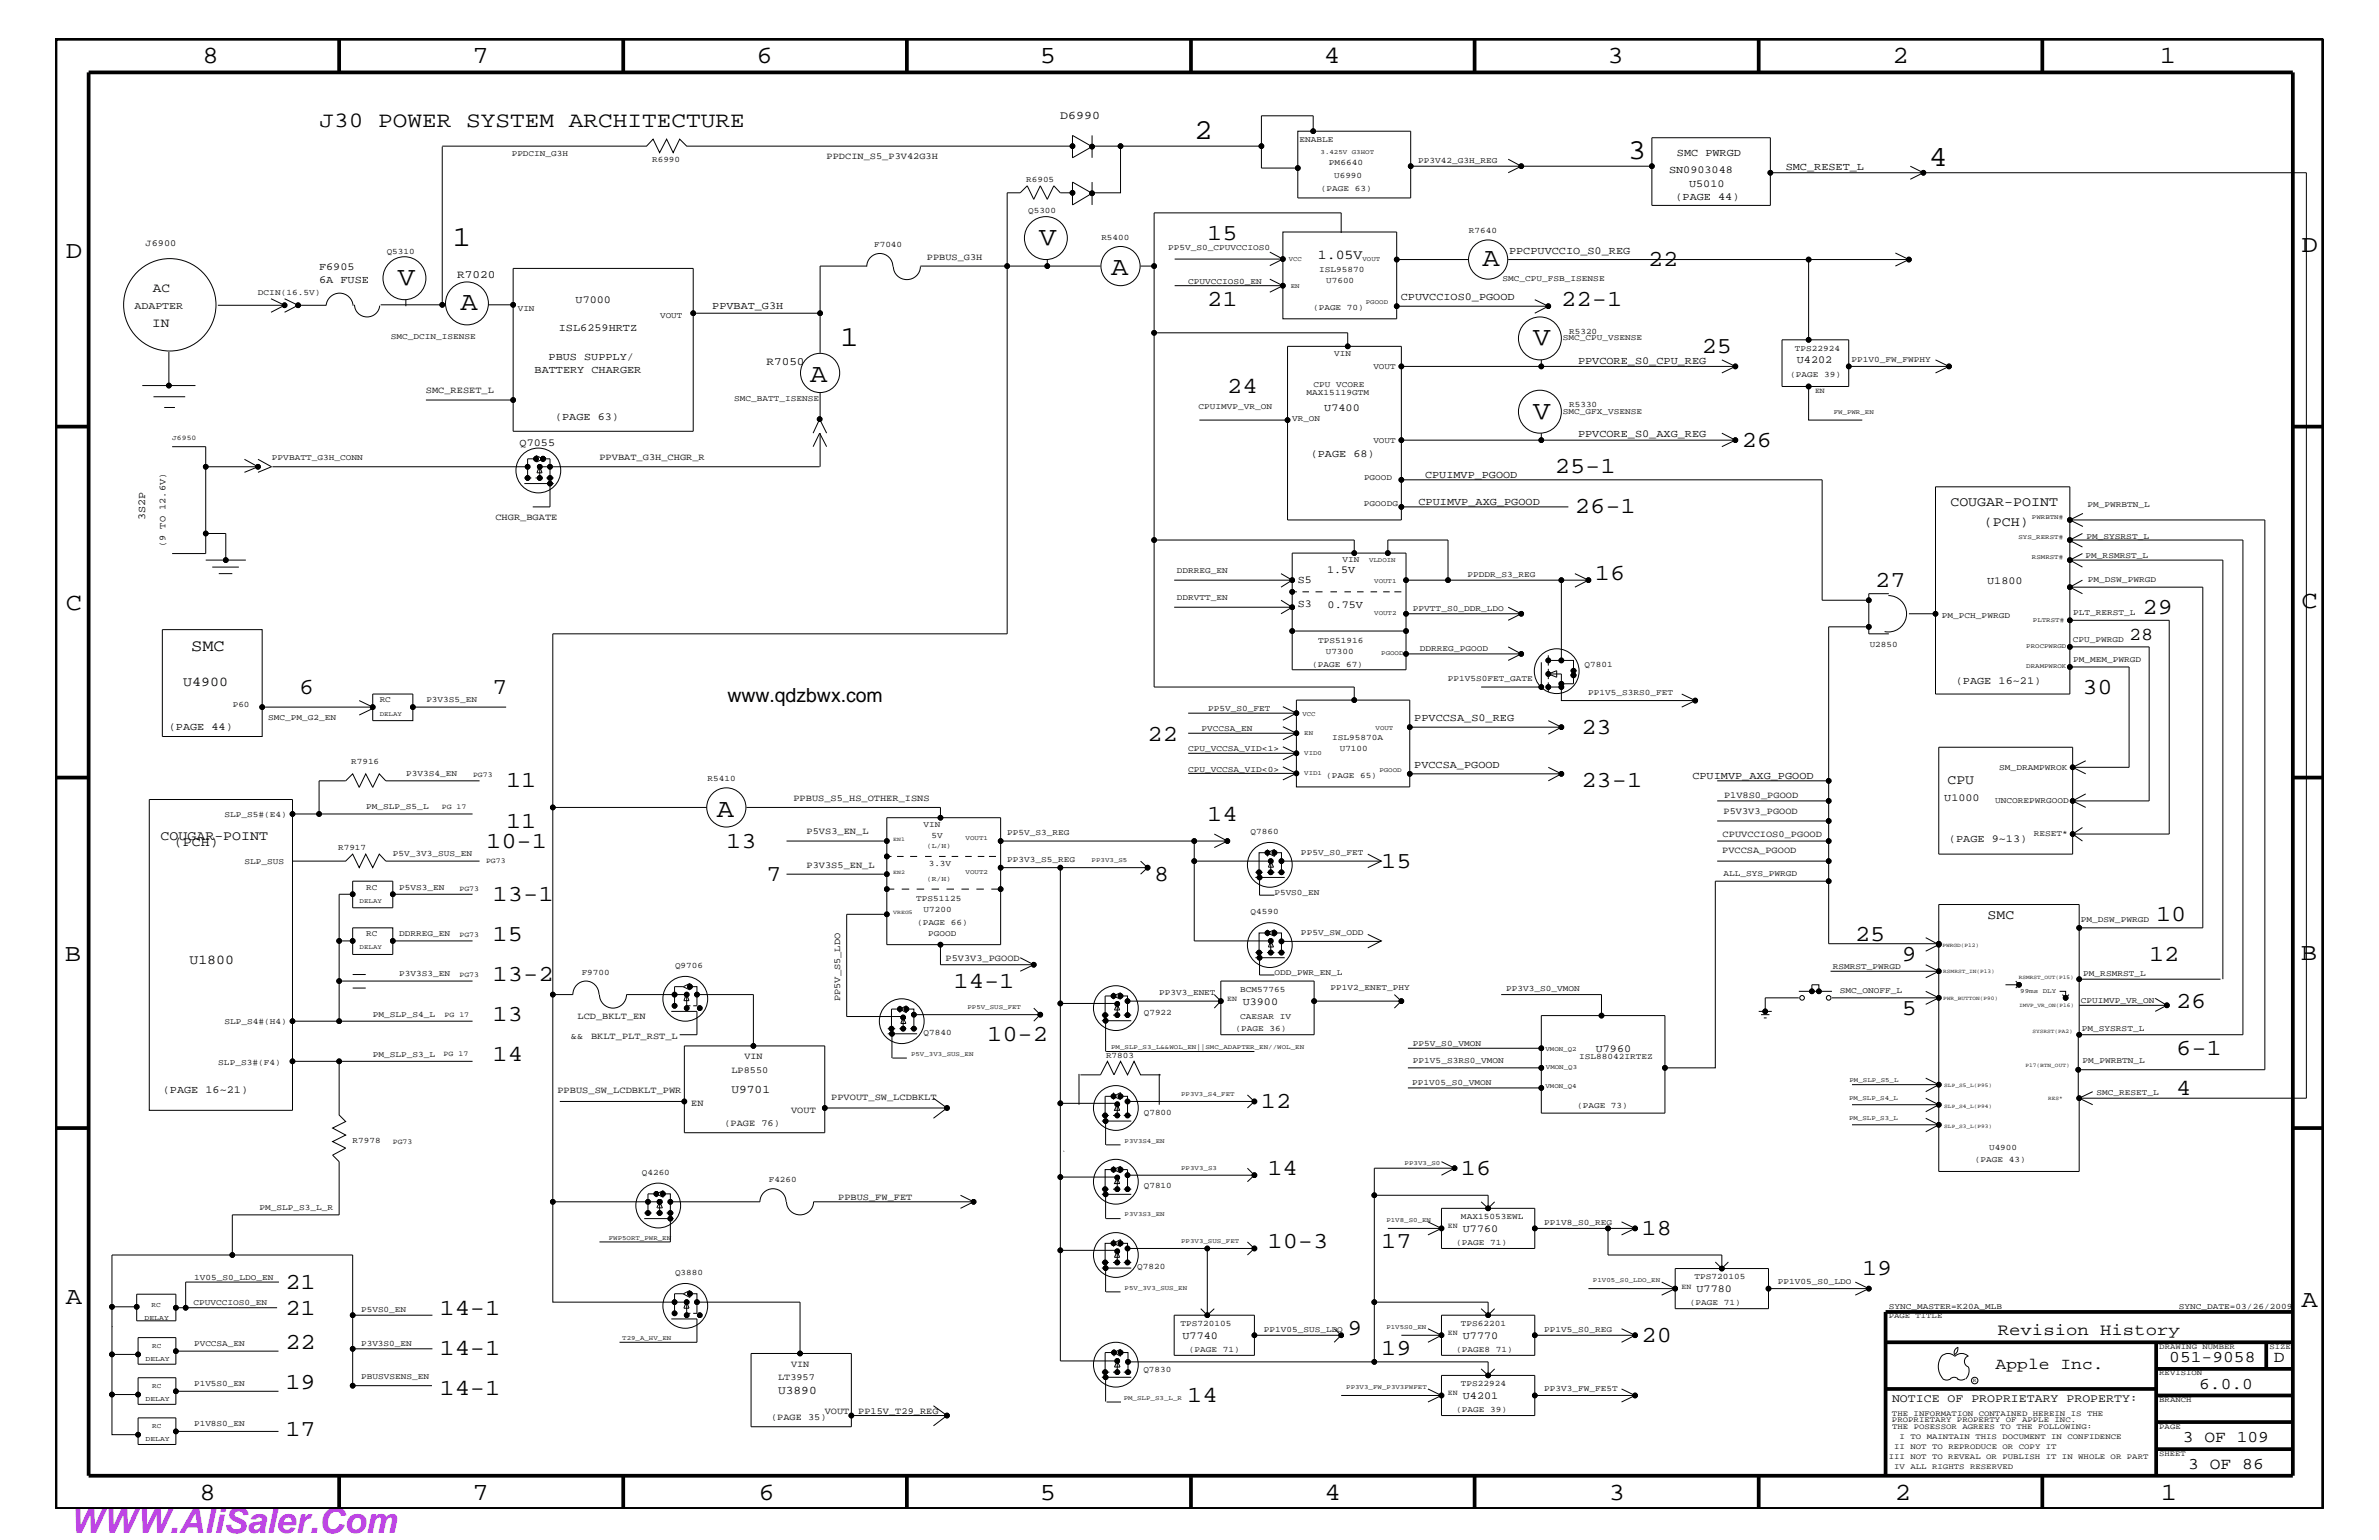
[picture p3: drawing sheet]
<svg xmlns="http://www.w3.org/2000/svg" width="432mm" height="279mm" viewBox="0 0 432 279" stroke-linecap="round" stroke-linejoin="round" font-family="sans-serif">
<defs><g id="words">
<text font-size="6.3" fill="#bd42e3" x="12.7" y="278.1">WWW.AliSaler.Com</text>
<g font-size="5.2">
<text x="216.7" y="25.3">2</text>
<text x="295.5" y="28.9">3</text>
<text x="350.1" y="30.2">4</text>
<text x="82.1" y="44.6">1</text>
<text x="152.5" y="62.9">1</text>
</g>
<g font-size="4.8">
<text x="188.6" y="44.4">V</text>
<text x="72.2" y="51.7">V</text>
<text x="201.7" y="50">A</text>
<text x="269.1" y="48.3">A</text>
<text x="83.6" y="56.3">A</text>
<text x="278.3" y="62.6">V</text>
<text x="147.1" y="69.4">A</text>
<text x="278.3" y="76">V</text>
<text x="130.1" y="148.2">A</text>
</g>
<g font-size="4.5">
<text x="36.7" y="11.5">8</text>
<text x="85.8" y="11.5">7</text>
<text x="137.3" y="11.5">6</text>
<text x="188.7" y="11.5">5</text>
<text x="240.3" y="11.5">4</text>
<text x="291.8" y="11.5">3</text>
<text x="343.5" y="11.5">2</text>
<text x="392" y="11.5">1</text>
<text x="11.9" y="46.8">D</text>
<text x="417.8" y="45.7">D</text>
<text x="11.9" y="110.6">C</text>
<text x="417.8" y="110.3">C</text>
<text x="11.8" y="174.3">B</text>
<text x="417.6" y="174.2">B</text>
<text x="11.9" y="236.7">A</text>
<text x="417.8" y="237.1">A</text>
<text x="36.2" y="272.1">8</text>
<text x="85.8" y="272.1">7</text>
<text x="137.7" y="272.1">6</text>
<text x="188.7" y="272.1">5</text>
<text x="240.4" y="272.1">4</text>
<text x="292" y="272.1">3</text>
<text x="343.9" y="272.1">2</text>
<text x="392.2" y="272.1">1</text>
</g>
<g font-size="4.1">
<text x="219.1" y="43.5">15</text>
<text x="299.1" y="48.3">22</text>
<text x="219.1" y="55.6">21</text>
<text x="283.4" y="55.6">22-1</text>
<text x="308.9" y="64">25</text>
<text x="222.8" y="71.3">24</text>
<text x="316.1" y="81.1">26</text>
<text x="282.2" y="85.9">25-1</text>
<text x="285.8" y="93.2">26-1</text>
<text x="289.5" y="105.3">16</text>
<text x="340.4" y="106.5">27</text>
<text x="388.9" y="111.4">29</text>
<text x="54.3" y="125.9">6</text>
<text x="89.4" y="125.9">7</text>
<text x="378" y="125.9">30</text>
<text x="208.3" y="134.4">22</text>
<text x="287" y="133.2">23</text>
<text x="91.9" y="142.9">11</text>
<text x="287" y="142.9">23-1</text>
<text x="219.1" y="149">14</text>
<text x="88.2" y="153.8">10-1</text>
<text x="91.9" y="150.1">11</text>
<text x="131.8" y="153.8">13</text>
<text x="139.1" y="159.9">7</text>
<text x="209.5" y="159.9">8</text>
<text x="250.7" y="157.4">15</text>
<text x="89.4" y="163.5">13-1</text>
<text x="391.3" y="167.1">10</text>
<text x="89.4" y="170.7">15</text>
<text x="336.7" y="170.7">25</text>
<text x="89.4" y="178">13-2</text>
<text x="173.1" y="179.3">14-1</text>
<text x="345.2" y="174.4">9</text>
<text x="390.1" y="174.4">12</text>
<text x="89.4" y="185.3">13</text>
<text x="345.2" y="184.1">5</text>
<text x="395" y="182.9">26</text>
<text x="179.2" y="188.9">10-2</text>
<text x="395" y="191.4">6-1</text>
<text x="89.4" y="192.6">14</text>
<text x="228.9" y="201">12</text>
<text x="395" y="198.7">4</text>
<text x="230" y="213.2">14</text>
<text x="265.2" y="213.2">16</text>
<text x="230" y="226.5">10-3</text>
<text x="250.7" y="226.5">17</text>
<text x="297.9" y="224.1">18</text>
<text x="51.8" y="233.8">21</text>
<text x="338" y="231.3">19</text>
<text x="51.8" y="238.6">21</text>
<text x="79.8" y="238.6">14-1</text>
<text x="51.8" y="244.7">22</text>
<text x="79.8" y="245.9">14-1</text>
<text x="244.6" y="242.3">9</text>
<text x="250.7" y="245.9">19</text>
<text x="297.9" y="243.5">20</text>
<text x="51.8" y="252">19</text>
<text x="79.8" y="253.2">14-1</text>
<text x="215.5" y="254.4">14</text>
<text x="51.8" y="260.5">17</text>
</g>
<text font-size="4" x="58" y="23.1">J30 POWER SYSTEM ARCHITECTURE</text>
<text font-size="3.5" x="132" y="127.4">www.qdzbwx.com</text>
<text font-size="3.3" x="386.4" y="116.2">28</text>
<g font-size="3">
<text x="34.7" y="118.1">SMC</text>
<text x="362.6" y="242.3">Revision History</text>
<text x="362.2" y="248.4">Apple Inc.</text>
<text x="393.7" y="247.1">051-9058</text>
<text x="399.2" y="252">6.0.0</text>
<text x="412.7" y="247.1">D</text>
<text x="396.2" y="261.6">3 OF 109</text>
<text x="397.2" y="266.6">3 OF 86</text>
</g>
<g font-size="2.5">
<text x="239.2" y="47">1.05V</text>
<text x="354" y="91.7">COUGAR-POINT</text>
<text x="360.1" y="95.4">(PCH)</text>
<text x="33.3" y="124.5">U4900</text>
<text x="353.5" y="142.2">CPU</text>
<text x="29.1" y="152.3">COUGAR-POINT</text>
<text x="31.6" y="153.5">(PCH)</text>
<text x="360.8" y="166.7">SMC</text>
<text x="34.4" y="174.9">U1800</text>
</g>
<g font-size="2.4">
<text x="27.8" y="53">AC</text>
<text x="27.6" y="59.3">IN</text>
</g>
<g font-size="2.1">
<text x="192.5" y="21.6">D6990</text>
<text x="132.8" y="198.2">U9701</text>
<text x="141.2" y="252.8">U3890</text>
<text x="343.4" y="254.4">NOTICE OF PROPRIETARY PROPERTY:</text>
</g>
<g font-size="2">
<text x="83" y="50.5">R7020</text>
<text x="139.1" y="66.2">R7050</text>
</g>
<g font-size="1.9">
<text x="304.4" y="28.3">SMC PWRGD</text>
<text x="302.9" y="31.4">SN0903048</text>
<text x="306.6" y="33.9">U5010</text>
<text x="324.1" y="30.8">SMC_RESET_L</text>
<text x="304.1" y="36.4">(PAGE 44)</text>
<text x="273.9" y="46.2">PPCPUVCCIO_S0_REG</text>
<text x="57.9" y="51.4">6A FUSE</text>
<text x="57.9" y="49.1">F6905</text>
<text x="24.4" y="56">ADAPTER</text>
<text x="101.4" y="60">ISL6259HRTZ</text>
<text x="104.5" y="54.9">U7000</text>
<text x="129.3" y="56.1">PPVBAT_G3H</text>
<text x="254.2" y="54.5">CPUVCCIOS0_PGOOD</text>
<text x="99.6" y="65.3">PBUS SUPPLY/</text>
<text x="286.4" y="66">PPVCORE_S0_CPU_REG</text>
<text x="326.1" y="65.9">U4202</text>
<text x="97" y="67.6">BATTERY CHARGER</text>
<text x="100.8" y="76.2">(PAGE 63)</text>
<text x="240.4" y="74.5">U7400</text>
<text x="94.3" y="80.9">Q7055</text>
<text x="237.9" y="83">(PAGE 68)</text>
<text x="286.4" y="79.4">PPVCORE_S0_AXG_REG</text>
<text x="258.7" y="86.7">CPUIMVP_PGOOD</text>
<text x="26.3" y="94.3" transform="rotate(-90 26.3 94.3)">3S2P</text>
<text x="257.5" y="91.6">CPUIMVP_AXG_PGOOD</text>
<text x="235.5" y="105.7">S5</text>
<text x="240.9" y="104">1.5V</text>
<text x="360.7" y="106">U1800</text>
<text x="235.5" y="110.2">S3</text>
<text x="241" y="110.3">0.75V</text>
<text x="355" y="124.1">(PAGE 16~21)</text>
<text x="256.7" y="130.8">PPVCCSA_S0_REG</text>
<text x="30.6" y="132.4">(PAGE 44)</text>
<text x="256.7" y="139.3">PVCCSA_PGOOD</text>
<text x="307.2" y="141.3">CPUIMVP_AXG_PGOOD</text>
<text x="352.9" y="145.4">U1000</text>
<text x="353.8" y="152.7">(PAGE 9~13)</text>
<text x="225.6" y="182.3">U3900</text>
<text x="289.6" y="190.9">U7960</text>
<text x="29.5" y="198.3">(PAGE 16~21)</text>
<text x="265.5" y="223.5">U7760</text>
<text x="307.9" y="234.4">U7780</text>
<text x="214.6" y="242.9">U7740</text>
<text x="265.5" y="242.9">U7770</text>
<text x="265.5" y="253.9">U4201</text>
</g>
<g font-size="1.7">
<text x="150" y="28.9">PPDCIN_S5_P3V42G3H</text>
<text x="26.4" y="44.6">J6900</text>
<text x="168.2" y="47.1">PPBUS_G3H</text>
<text x="77.3" y="71.3">SMC_RESET_L</text>
<text x="108.8" y="83.5">PPVBAT_G3H_CHGR_R</text>
<text x="89.9" y="94.3">CHGR_BGATE</text>
<text x="30.1" y="99.3" transform="rotate(-90 30.1 99.3)">(9 TO 12.6V)</text>
<text x="144" y="145.3">PPBUS_S5_HS_OTHER_ISNS</text>
<text x="312.8" y="147.8">P5V3V3_PGOOD</text>
<text x="312.9" y="144.7">P1V8S0_PGOOD</text>
<text x="146.4" y="151.3">P5VS3_EN_L</text>
<text x="312.6" y="154.8">PVCCSA_PGOOD</text>
<text x="312.7" y="151.9">CPUVCCIOS0_PGOOD</text>
<text x="146.4" y="157.4">P3V3S5_EN_L</text>
<text x="171.6" y="174.4">P5V3V3_PGOOD</text>
<text x="104.8" y="184.9">LCD_BKLT_EN</text>
<text x="152.5" y="181.6" transform="rotate(-90 152.5 181.6)">PP5V_S5_LDO</text>
<text x="103.6" y="188.6">&amp;&amp;</text>
<text x="107.3" y="188.6">BKLT_PLT_RST_L</text>
<text x="132.8" y="194.7">LP8550</text>
<text x="135.1" y="192.2">VIN</text>
<text x="101.2" y="198.2">PPBUS_SW_LCDBKLT_PWR</text>
<text x="125.5" y="200.7">EN</text>
<text x="143.6" y="201.9">VOUT</text>
<text x="150.9" y="199.5">PPVOUT_SW_LCDBKLT</text>
<text x="131.5" y="204.3">(PAGE 76)</text>
<text x="152.1" y="217.7">PPBUS_FW_FET</text>
<text x="141.2" y="250.4">LT3957</text>
<text x="143.6" y="248">VIN</text>
<text x="140" y="257.7">(PAGE 35)</text>
<text x="149.7" y="256.5">VOUT</text>
<text x="155.8" y="256.5">PP15V_T29_REG</text>
</g>
<g font-size="1.5">
<text x="92.9" y="28.2">PPDCIN_G3H</text>
<text x="118.4" y="29.4">R6990</text>
<text x="235.9" y="25.8">ENABLE</text>
<text x="257.4" y="29.5">PP3V42_G3H_REG</text>
<text x="186.3" y="33">R6905</text>
<text x="239.8" y="34.7">(PAGE 63)</text>
<text x="241.2" y="30">PM6640</text>
<text x="242.2" y="32.3">U6990</text>
<text x="186.6" y="38.7">Q5300</text>
<text x="70.2" y="46">Q5310</text>
<text x="158.7" y="44.8">F7040</text>
<text x="199.9" y="43.5">R5400</text>
<text x="212" y="45.4">PP5V_S0_CPUVCCIOS0</text>
<text x="266.6" y="42.4">R7640</text>
<text x="46.8" y="53.5">DCIN(16.5V)</text>
<text x="215.6" y="51.5">CPUVCCIOS0_EN</text>
<text x="239.4" y="49.4">ISL95870</text>
<text x="240.7" y="51.3">U7600</text>
<text x="272.7" y="51">SMC_CPU_FSB_ISENSE</text>
<text x="94" y="56.4">VIN</text>
<text x="119.8" y="57.8">VOUT</text>
<text x="238.3" y="56.2">(PAGE 70)</text>
<text x="71" y="61.5">SMC_DCIN_ISENSE</text>
<text x="242.2" y="64.5">VIN</text>
<text x="283.6" y="61.8">SMC_CPU_VSENSE</text>
<text x="284.8" y="60.6">R5320</text>
<text x="325.8" y="63.6">TPS22924</text>
<text x="336" y="65.7">PP1V0_FW_FWPHY</text>
<text x="237.2" y="71.7">MAX15119GTM</text>
<text x="238.4" y="70.1">CPU VCORE</text>
<text x="249.3" y="67">VOUT</text>
<text x="324.9" y="68.4">(PAGE 39)</text>
<text x="133.3" y="72.8">SMC_BATT_ISENSE</text>
<text x="217.5" y="74.3">CPUIMVP_VR_ON</text>
<text x="234.5" y="76.4">VR_ON</text>
<text x="283.6" y="75.1">SMC_GFX_VSENSE</text>
<text x="284.8" y="73.9">R5330</text>
<text x="49.4" y="83.4">PPVBATT_G3H_CONN</text>
<text x="249.3" y="80.3">VOUT</text>
<text x="247.6" y="87.1">PGOOD</text>
<text x="247.6" y="91.9">PGOODG</text>
<text x="378.9" y="92.1">PM_PWRBTN_L</text>
<text x="378.5" y="101.3">PM_RSMRST_L</text>
<text x="378.7" y="97.7">PM_SYSRST_L</text>
<text x="213.6" y="104">DDRREG_EN</text>
<text x="243.7" y="102.1">VIN</text>
<text x="266.4" y="104.7">PPDDR_S3_REG</text>
<text x="379" y="105.5">PM_DSW_PWRGD</text>
<text x="213.6" y="108.8">DDRVTT_EN</text>
<text x="256.5" y="110.9">PPVTT_S0_DDR_LDO</text>
<text x="352.5" y="112.2">PM_PCH_PWRGD</text>
<text x="376.3" y="111.6">PLT_RERST_L</text>
<text x="239.3" y="116.7">TPS51916</text>
<text x="240.6" y="118.6">U7300</text>
<text x="257.7" y="118.1">DDRREG_PGOOD</text>
<text x="339.4" y="117.5">U2850</text>
<text x="376.2" y="116.4">CPU_PWRGD</text>
<text x="238.2" y="121">(PAGE 67)</text>
<text x="262.8" y="123.6">PP1V5S0FET_GATE</text>
<text x="287.6" y="120.9">Q7801</text>
<text x="376.3" y="120.1">PM_MEM_PWRGD</text>
<text x="42.3" y="128.2">P60</text>
<text x="48.7" y="130.7">SMC_PM_G2_EN</text>
<text x="68.9" y="127.5">RC</text>
<text x="77.4" y="127.5">P3V3S5_EN</text>
<text x="219.3" y="129.1">PP5V_S0_FET</text>
<text x="288.3" y="126">PP1V5_S3RS0_FET</text>
<text x="215.6" y="136.3">CPU_VCCSA_VID&lt;1&gt;</text>
<text x="218.1" y="132.7">PVCCSA_EN</text>
<text x="241.8" y="134.2">ISL95870A</text>
<text x="243.2" y="136.2">U7100</text>
<text x="63.8" y="138.5">R7916</text>
<text x="73.7" y="140.7">P3V3S4_EN</text>
<text x="128.4" y="141.8">R5410</text>
<text x="215.6" y="140">CPU_VCCSA_VID&lt;0&gt;</text>
<text x="240.7" y="141.1">(PAGE 65)</text>
<text x="362.9" y="139.6">SM_DRAMPWROK</text>
<text x="40.7" y="148.3">SLP_S5#(E4)</text>
<text x="66.5" y="146.8">PM_SLP_S5_L</text>
<text x="362.1" y="145.7">UNCOREPWRGOOD</text>
<text x="61.4" y="154.3">R7917</text>
<text x="71.3" y="155.3">P5V_3V3_SUS_EN</text>
<text x="167.6" y="150.1">VIN</text>
<text x="169.1" y="152">5V</text>
<text x="182.8" y="151.5">PP5V_S3_REG</text>
<text x="227" y="151.2">Q7860</text>
<text x="236.1" y="155.1">PP5V_S0_FET</text>
<text x="369.2" y="151.8">RESET*</text>
<text x="44.4" y="156.7">SLP_SUS</text>
<text x="66.5" y="161.4">RC</text>
<text x="72.5" y="161.4">P5VS3_EN</text>
<text x="168.6" y="157.2">3.3V</text>
<text x="182.8" y="156.3">PP3V3_S5_REG</text>
<text x="312.8" y="158.9">ALL_SYS_PWRGD</text>
<text x="166.3" y="163.5">TPS51125</text>
<text x="166.4" y="167.8">(PAGE 66)</text>
<text x="167.6" y="165.4">U7200</text>
<text x="227" y="165.8">Q4590</text>
<text x="231.3" y="162.4">P5VS0_EN</text>
<text x="377.7" y="167.3">PM_DSW_PWRGD</text>
<text x="66.5" y="169.9">RC</text>
<text x="72.5" y="169.9">DDRREG_EN</text>
<text x="168.5" y="169.9">PGOOD</text>
<text x="236.1" y="169.7">PP5V_SW_ODD</text>
<text x="72.5" y="177.2">P3V3S3_EN</text>
<text x="105.6" y="176.8">F9700</text>
<text x="122.5" y="175.6">Q9706</text>
<text x="231.3" y="176.9">ODD_PWR_EN_L</text>
<text x="241.5" y="179.7">PP1V2_ENET_PHY</text>
<text x="273.4" y="179.8">PP3V3_S0_VMON</text>
<text x="332.7" y="175.8">RSMRST_PWRGD</text>
<text x="378.1" y="177.1">PM_RSMRST_L</text>
<text x="40.7" y="185.9">SLP_S4#(H4)</text>
<text x="67.6" y="184.4">PM_SLP_S4_L</text>
<text x="207.6" y="184.1">Q7922</text>
<text x="210.4" y="180.5">PP3V3_ENET</text>
<text x="225.1" y="184.9">CAESAR IV</text>
<text x="225.1" y="180">BCM57765</text>
<text x="333.9" y="180.2">SMC_ONOFF_L</text>
<text x="377.7" y="181.9">CPUIMVP_VR_ON</text>
<text x="67.6" y="191.7">PM_SLP_S3_L</text>
<text x="167.6" y="187.7">Q7840</text>
<text x="200.8" y="191.9">R7803</text>
<text x="224.3" y="187.1">(PAGE 36)</text>
<text x="256.5" y="189.8">PP5V_S0_VMON</text>
<text x="377.9" y="187.1">PM_SYSRST_L</text>
<text x="39.6" y="193.2">SLP_S3#(F4)</text>
<text x="256.3" y="196.9">PP1V05_S0_VMON</text>
<text x="256.5" y="192.9">PP1V5_S3RS0_VMON</text>
<text x="286.6" y="192.1">ISL88042IRTEZ</text>
<text x="378" y="192.8">PM_PWRBTN_L</text>
<text x="207.6" y="202.3">Q7800</text>
<text x="286.2" y="200.9">(PAGE 73)</text>
<text x="380.5" y="198.7">SMC_RESET_L</text>
<text x="64" y="207.5">R7978</text>
<text x="361" y="208.7">U4900</text>
<text x="116.5" y="213.2">Q4260</text>
<text x="139.5" y="214.4">F4260</text>
<text x="207.6" y="215.6">Q7810</text>
<text x="358.5" y="210.8">(PAGE 43)</text>
<text x="47.1" y="219.6">PM_SLP_S3_L_R</text>
<text x="265.2" y="221.2">MAX15053EWL</text>
<text x="264.3" y="225.9">(PAGE 71)</text>
<text x="280.2" y="222.2">PP1V8_S0_REG</text>
<text x="35.2" y="232.2">1V05_S0_LDO_EN</text>
<text x="122.5" y="231.3">Q3880</text>
<text x="206.4" y="230.2">Q7820</text>
<text x="307.6" y="232.1">TPS720105</text>
<text x="322.7" y="233">PP1V05_S0_LDO</text>
<text x="35.1" y="236.8">CPUVCCIOS0_EN</text>
<text x="65.5" y="238.1">P5VS0_EN</text>
<text x="306.7" y="236.8">(PAGE 71)</text>
<text x="342.8" y="237.4">SYNC_MASTER=K20A_MLB</text>
<text x="395.5" y="237.4">SYNC_DATE=03/26/2009</text>
<text x="35.2" y="244.1">PVCCSA_EN</text>
<text x="65.5" y="244.1">P3V3S0_EN</text>
<text x="214.3" y="240.6">TPS720105</text>
<text x="215.8" y="245.3">(PAGE 71)</text>
<text x="229.4" y="241.6">PP1V05_SUS_LDO</text>
<text x="264.3" y="245.3">(PAGE8 71)</text>
<text x="265.2" y="240.6">TPS62201</text>
<text x="280.2" y="241.6">PP1V5_S0_REG</text>
<text x="35.2" y="251.4">P1V5S0_EN</text>
<text x="65.5" y="250.2">PBUSVSENS_EN</text>
<text x="207.5" y="248.9">Q7830</text>
<text x="265.2" y="251.5">TPS22924</text>
<text x="264.3" y="256.2">(PAGE 39)</text>
<text x="280.2" y="252.4">PP3V3_FW_FE5T</text>
<text x="35.2" y="258.7">P1V8S0_EN</text>
</g>
<g font-size="1.4">
<text x="329.4" y="71.3">EN</text>
<text x="85.9" y="140.9">PG73</text>
<text x="80.2" y="146.8">PG 17</text>
<text x="83.4" y="161.6">PG73</text>
<text x="88.2" y="156.7">PG73</text>
<text x="83.4" y="170">PG73</text>
<text x="83.4" y="177.3">PG73</text>
<text x="80.7" y="184.5">PG 17</text>
<text x="222.8" y="181.6">EN</text>
<text x="80.5" y="191.6">PG 17</text>
<text x="71.3" y="207.6">PG73</text>
<text x="262.8" y="222.9">EN</text>
<text x="305.2" y="233.8">EN</text>
<text x="342.8" y="239.2">PAGE TITLE</text>
<text x="262.8" y="242.3">EN</text>
<text x="391.9" y="244.7">DRAWING NUMBER</text>
<text x="411.9" y="244.7">SIZE</text>
<text x="391.9" y="249.5">REVISION</text>
<text x="262.8" y="253.2">EN</text>
<text x="343.4" y="256.8">THE INFORMATION CONTAINED HEREIN IS THE</text>
<text x="391.9" y="254.4">BRANCH</text>
<text x="343.4" y="258">PROPRIETARY PROPERTY OF APPLE INC.</text>
<text x="343.4" y="259.3">THE POSESSOR AGREES TO THE FOLLOWING:</text>
<text x="343.8" y="262.9">II NOT TO REPRODUCE OR COPY IT</text>
<text x="344.8" y="261.1">I TO MAINTAIN THIS DOCUMENT IN CONFIDENCE</text>
<text x="391.9" y="259.3">PAGE</text>
<text x="342.8" y="264.7">III NOT TO REVEAL OR PUBLISH IT IN WHOLE OR PART</text>
<text x="343.8" y="266.6">IV ALL RIGHTS RESERVED</text>
<text x="391.9" y="264.1">SHEET</text>
</g>
<g font-size="1.3">
<text x="31.2" y="79.9">J6950</text>
<text x="168.2" y="153.8">(L/H)</text>
<text x="168.2" y="159.9">(R/H)</text>
<text x="26.2" y="239.6">DELAY</text>
<text x="27.5" y="237.1">RC</text>
<text x="27.6" y="244.5">RC</text>
<text x="26.4" y="246.9">DELAY</text>
<text x="27.6" y="251.7">RC</text>
<text x="26.4" y="254.2">DELAY</text>
<text x="26.4" y="261.5">DELAY</text>
<text x="27.6" y="259">RC</text>
</g>
<g font-size="1.2">
<text x="239.7" y="28">3.425V G3HOT</text>
<text x="233.9" y="47.4">VCC</text>
<text x="247.3" y="47.4">VOUT</text>
<text x="234.3" y="52.2">EN</text>
<text x="247.9" y="55.2">PGOOD</text>
<text x="332.8" y="75">FW_PWR_EN</text>
<text x="368.8" y="94.2">PWRBTN#</text>
<text x="366.4" y="97.7">SYS_RERST#</text>
<text x="368.8" y="101.4">RSMRST#</text>
<text x="248.5" y="102.1">VLDOIN</text>
<text x="249.4" y="105.7">VOUT1</text>
<text x="249.4" y="111.6">VOUT2</text>
<text x="369" y="112.8">PLTRST#</text>
<text x="250.7" y="118.9">PGOOD</text>
<text x="367.8" y="117.6">PROCPWRGD</text>
<text x="367.8" y="121.3">DRAMPWROK</text>
<text x="68.9" y="129.8">DELAY</text>
<text x="236.4" y="129.9">VCC</text>
<text x="236.7" y="137">VID0</text>
<text x="236.7" y="133.4">EN</text>
<text x="249.7" y="132.4">VOUT</text>
<text x="236.7" y="140.7">VID1</text>
<text x="250.4" y="140.1">PGOOD</text>
<text x="175.3" y="152.3">VOUT1</text>
<text x="175.3" y="158.5">VOUT2</text>
<text x="198.1" y="156.4">PP3V3_S5</text>
<text x="65.3" y="163.8">DELAY</text>
<text x="65.3" y="172.2">DELAY</text>
<text x="175.6" y="183.1">PP5V_SUS_FET</text>
<text x="366.7" y="180.2">99ms DLY</text>
<text x="165.4" y="191.6">P5V_3V3_SUS_EN</text>
<text x="201.7" y="190.4">PM_SLP_S3_L&amp;&amp;WOL_EN||SMC_ADAPTER_EN//WOL_EN</text>
<text x="280.5" y="190.6">VMON_Q2</text>
<text x="280.5" y="197.5">VMON_Q4</text>
<text x="280.6" y="193.9">VMON_Q3</text>
<text x="335.7" y="196.3">PM_SLP_S5_L</text>
<text x="214.4" y="198.8">PP3V3_S4_FET</text>
<text x="335.6" y="199.6">PM_SLP_S4_L</text>
<text x="335.6" y="203.2">PM_SLP_S3_L</text>
<text x="204.1" y="207.4">P3V3S4_EN</text>
<text x="214.4" y="212.2">PP3V3_S3</text>
<text x="254.9" y="211.4">PP3V3_S0</text>
<text x="204.1" y="220.7">P3V3S3_EN</text>
<text x="251.6" y="221.7">P1V8_S0_EN</text>
<text x="110.5" y="224.9">FWP5ORT_PWR_EN</text>
<text x="214.4" y="225.5">PP3V3_SUS_FET</text>
<text x="289.1" y="232.6">P1V05_S0_LDO_EN</text>
<text x="204.1" y="234">P5V_3V3_SUS_EN</text>
<text x="112.9" y="243.1">T29_A_HV_EN</text>
<text x="251.6" y="241.1">P1V5S0_EN</text>
<text x="244.3" y="252">PP3V3_FW_P3V3FWFET</text>
<text x="204" y="253.9">PM_SLP_S3_L_R</text>
</g>
<g font-size="1">
<text x="162.1" y="152.6">EN1</text>
<text x="162.1" y="158.6">EN2</text>
<text x="162.1" y="165.9">VREG5</text>
<text x="352.6" y="171.7">PWRGD(P12)</text>
<text x="352.7" y="176.6">RSMRST_IN(P13)</text>
<text x="366.4" y="177.6">RSMRST_OUT(P15)</text>
<text x="352.7" y="181.4">PWR_BUTTON(P90)</text>
<text x="366.5" y="182.7">IMVP_VR_ON(P16)</text>
<text x="368.9" y="187.5">SYSRST(PA2)</text>
<text x="352.9" y="197.3">SLP_S5_L(P95)</text>
<text x="367.6" y="193.6">P17(BTN_OUT)</text>
<text x="352.9" y="200.9">SLP_S4_L(P94)</text>
<text x="371.8" y="199.6">RES*</text>
<text x="352.9" y="204.6">SLP_S3_L(P93)</text>
<text x="358.1" y="250.7">R</text>
</g>
</g></defs>
<g fill="none" stroke="#000" stroke-width=".68" stroke-linecap="butt">
<path d="M10.1 7h411.6v266.8h-411.6zM16.1 13.1h400.1v254.6h-400.1zM61.6 7v6.1M113.1 7v6.1M164.6 7v6.1M216.2 7v6.1M267.6 7v6.1M319.2 7v6.1M370.7 7v6.1M10.1 77.4h6M416.2 77.4h5.5M10.1 141.1h6"/>
<path d="M416.2 141.1h5.5M10.1 204.7h6M416.2 204.7h5.5M416.2 238h-74v29.7M342.2 252h49.2M342.2 243.5h74M391.4 258h24.8M391.4 253.2h24.8M391.4 248.4h24.8M391.4 243.5v24.2M411.3 243.5v4.9M61.6 267.7v6.1"/>
<path d="M113.1 267.7v6.1M164.6 267.7v6.1M216.2 268v5.8M267.6 267.7v6.1M319.2 267.7v6.1M370.7 267.7v6.1M391.4 262.9h24.8"/>
</g>
<g fill="none" stroke="#000" stroke-width=".18">
<path d="M80.3 26.5h37.1l1.1-1.3 1.2 2.5 1.3-2.5 1.2 2.5 1.2-2.5 1.2 1.3h70.1M80.3 26.6v28.7h.5M194.7 33l3.5 2.1-3.5 2.1zM194.7 35h-2.2l-1.2-1.3-1.2 2.5-1.3-2.5-1.2 2.5-1.2-2.5-1.2 1.3h-2.4v13.3h16.9M194.7 24.6l3.5 2-3.5 2zM198.2 24.6v4M198.2 33v4.2M198.6 26.5h4.8v8.5h-4.8M203.4 26.5h25.6v-5.5h9.4v2.8h-2.8v6.7M229 26.5v4h6.6M238.4 23.8h17.6v6.4h20.1l-2.4 1.1M256 30.2v5.7h-20.4v-5.4"/>
<path d="M273.7 28.9l2.4 1.3h23.7v-5.2h21.5v12.3h-21.5v-7.1M321.3 31.3h27.8l-2.4 1.2M346.7 30.2l2.4 1.1h69.5v167.9h-41.4v-5.1h33.9v-99.8h-35.4M39.5 55.4h12.1M49.2 54.2l2.4 1.2M51.6 54.2l2.5 1.2-2.5 1.3M51.6 55.4l-2.4 1.3M53.9 55.4h5.3M59.2 55.4a2.46 2.46 0 0 1 2.5-2.2 2.46 2.46 0 0 1 2.4 2.3M64.4 55.3a2.29 2.29 0 0 0 2.2 2.2 2.29 2.29 0 0 0 2.3-2M69.1 55.3h11.2M73.7 54.4v1.2"/>
<path d="M88.7 55.3h4.4v17.3M93.1 55.3v-6.6h32.7v8.1h23.1v7.2M125.8 56.8v21.4h-32.7v-5.6M157.3 48.4a2.37 2.37 0 0 1 2.4-2.4 2.37 2.37 0 0 1 2.4 2.4M157.3 48.3h-8.4v8.5M162.1 48.4a2.46 2.46 0 0 0 2.5 2.3 2.46 2.46 0 0 0 2.5-2.3M167.1 48.3h15.7v66.7h-82.5v31.5M190.1 47.1v1.2M207 48.3h2.5M209.5 48.3v12.1h35.1v2.4M213.2 47h19.6M213.2 51.8h19.6"/>
<path d="M230.5 45.7l2.3 1.3-2.3 1.2M232.8 51.8v6h20.7v-2.2M232.8 51.8l-2.3 1.2M243.4 42.3v-3.7h-33.9v9.7M253.5 47.1v8.5h27.5M266.5 47.1h-13v-5h-20.7v9.7l-2.3-1.2M273.7 47.1h72.8M278.6 54.4l2.4 1.2M281 55.6l-2.4 1.2M328.3 47.1v14.6M344 45.9l2.5 1.2M346.5 47.1l-2.5 1.2"/>
<path d="M25.8 70h9.7M27.9 72h5.7M29.8 73.9h2M30.7 63.9v6.1M77.3 72.6h15.8M148.8 76l1.2 2.6M148.9 71.3v4.7l-1.3 2.6M148.9 78.6v6.1M209.5 60.4v64.2h36.3v2.4M217.7 76.2h16M254.4 66.5v-3.7h-20.7v31.5h20.7v-2.3M279.8 65.3v1.2"/>
<path d="M279.8 78.6v1.3M279.8 79.9h35.2M279.8 66.5h35.2M279.8 79.9h-25.4v7.2M279.8 66.5h-25.4v13.4M312.5 78.6l2.5 1.3M312.5 65.3l2.5 1.2M315 79.9l-2.5 1.1M315 66.5l-2.5 1.2M335.5 66.5l.1 3.6h-7.3v6.1h9.7M351.3 65.3l2.5 1.2-2.5 1.2M353.8 66.5h-18.2v-4.8h-12.2v8.4h4.9"/>
<path d="M31.2 81h6.1v15.8M37.3 84.7h9.5M44.4 83.3l2.4 1.4M46.8 83.3l2.5 1.4-2.5 1M46.8 84.7l-2.4 1M49.4 84.7h46.4M95.2 87.7h4.6v4.3h-3.1M95.2 86.7h.6M97.2 86.7h1.4M97.3 83.2v.6M97.9 84.7l-.4 1.1h.9l-.4-1.1M98.6 82.7v.5l-1.3-.5v.5h-1.5v3.5h.6"/>
<path d="M98.6 83.2l-1.2 .6M98.6 83.8v-.6h1.2v1.5h-1.8v2M99.8 86.7h.7M99.8 87.7h.7M147.6 81l1.2-2.4 1.2 2.4M148.8 84.7h-49v2h-.6M209.5 98h36.3v2.3M254.4 92v-4.9h76.3v21.8h8.5v-1.2h3.6M254.4 92h30.3M375.7 94.3l2.4 1.2M378 99.2l-2.5-1.2h31.6v89.7h-29.9v6.4M378 96.8l-2.3 1.2"/>
<path d="M378.1 93.2l-2.4 1.1M31.2 100.4h6.1v-3.6h3.7v4.8M37.3 101.6h7.3M38.5 102.9h4.9M39.7 104.1h2.5M213.1 105.3h21.4M213.1 110.2h21.4M232.5 104.1l2 1.2v2.1M234.5 107.4v2.8l-2-1.3M234.5 114.5h20.7v4.1M234.5 105.3l-2 1.2M234.5 105.3v-5h20.7v14.2"/>
<path d="M234.5 110.2v11.3h20.7v-2.9M234.5 110.2l-2 1.2M234.5 107.4h.9M236.4 107.4h1.2M238.8 107.4h1.2M241.5 107.4h1.2M244 107.4h1.2M246.3 107.4h1.2M248.8 107.4h1.2M251.1 107.4h1.1M251.9 100.3v-2.3h10.9v7.3h-7.6M253.1 107.4h1.3"/>
<path d="M255.2 118.6h20.9M255.2 111.4h20.9M262.8 105.3h25.5M273.7 117.4l2.4 1.2M273.7 110.2l2.4 1.2-2.4 1.1M276.1 118.6l-2.4 1.2M281 119.8h2.4M281 118.9v1.9M283.4 105.3v14.5h2.2v1.9h-.5M285.9 104.1l2.4 1.2M288.3 105.3l-2.4 1.2M339.2 108.9v4.8"/>
<path d="M342.8 108.1a3.3 3.3 0 0 1 3.2 3.6 3.3 3.3 0 0 1-3.9 2.9M342.8 115h-3.6v-1.3h-7.3v28M346.5 111.4h4.8v14.5h24.4v-4.9h10.7v18.2h-10.2M375.5 106.5h24.3v61.8h-22.4M375.7 117.4v-4.9h18v38.8h-17.5M375.7 101.6h27.8v76.1M378 100.4l-2.3 1.2 2.3 1.3M378 105.3l-2.3 1.2v-18.2h-24.4v23.1M378 107.7l-2.3-1.2v6M65.2 127.1l2.5 1.2h-20.1v5.3h-18.1v-19.4h18.1v14.1M67.7 128.5l-2.5 1.2M74.9 128.3v2.4h-7.2v-4.8h7.2v2.4h17"/>
<path d="M215.7 136.7h19.6M215.7 133h19.6M215.7 129.4h19.6M232.8 139.1l2.5 1.2-2.5 1.2M232.8 128.2l2.5 1.2-2.5 1.3M232.8 135.5l2.5 1.2M232.8 131.8l2.5 1.2M235.3 136.7l-2.5 1.2M235.3 133l-2.5 1.2M255.9 131.9v-4.9h-20.6v13.3M279.8 120.2v4.4h-11M281 139.2l2.4 1.2"/>
<path d="M281 130.7l2.4 1.2M281 122.3h2.4v1.8h2.2v-1.6M281 121.3v1.9M281 123.8v1.8M281 122.3l1.5-.6v1.2zM283.4 131.9h-27.5v8.5M283.4 124.6v2.5h24.3M283.4 131.9l-2.4 1.3M283.4 124.1v.5h-2.4M285.6 121.7h.6M285.6 121.7l.5 .8h-1zM305.2 125.9l2.5 1.2-2.5 1.2"/>
<path d="M375.7 121v-3.6h14.4v27.9h-13.9M376.2 139.2v6.1l2.4-1.3M376.2 139.2v-3.6h-24.3v19.4h24.3v-9.7M378.6 138l-2.4 1.2 2.4 1.2M53.1 147.7v37.6M53.1 156.2h9.6l1.3-1.2 1.2 2.4 1.2-2.4 1.3 2.4 1.1-2.4 1.2 1.2h17M57.9 147.7h27.9M57.9 147.7h-4.8v-2.6h-26v56.3h26v-8.8M64 159.9h7.3v4.8h-7.3zM87 141.7h-17l-1.2-1.3-1.1 2.5-1.3-2.5-1.2 2.5-1.2-2.5-1.3 1.3h-4.8v6M128.3 146.5h-28v33.9M135.5 146.5h35.2v1.9"/>
<path d="M142.8 152.6h18.2M142.8 158.6h18.2M161 155.4v16h20.6v-14M161 152.6v2.8h.8M162.8 155.4h1.2M165.2 155.4h1.3M167.9 155.4h1.2M170.4 155.4h1.2M172.7 155.4h1.2M175.2 155.4h1.2M177.5 155.4h1.2M179.5 155.4h1.3"/>
<path d="M181.6 152.6v4.8h10.9M207 156.2l1.3 1.2M208.3 157.4l-1.3 1.2M208.3 157.4h-15.8v24.7M215.7 140.3h19.6M216.8 152.6h-35.2v-4.2h-20.6v4.2M216.8 152.6h6M216.8 152.6v3.6M220.4 151.3l2.4 1.3M222.8 152.6l-2.4 1.2M227.9 158.3h.6M227.9 159.2h5.3"/>
<path d="M228.6 159.2v3.2h2.7M230 158.3h1.3M230.1 154.1v.6l1.2 .7v-.7h1.3v1.5h18.1M230.1 154.7v.7M230.6 156.2l.6 1.1h-1zM230.6 158.3v-2.1h-13.8v14.5h13.8v2.1M231.3 154.7v-.6l-1.2 .6h-1.6v3.6h.7M231.9 158.3h1.3M232.6 156.2v2.1M235.3 140.3v2.5h20.6v-2.4M248.3 155l2.4 1.2-2.4 1.2M255.9 140.4h27.5"/>
<path d="M283.4 140.4l-2.4 1.3M311.7 156.2h20.2v3.7M311.7 152.6h20.2v3.6M311.7 148.9h20.2v3.7M311.7 145.3h20.2v3.6M311.7 141.7h20.2v3.6M376.2 145.3l2.4 1.2M378 150.1l-1.8 1.2 1.8 1.3M61.6 170.7h2.4M61.6 178h24.2M64 168.3h7.3v4.9h-7.3zM64 162.2h-2.4v23.1"/>
<path d="M64 176.8h2.4M64 179.3h2.4M71.3 170.7h14.5M71.3 162.2h14.5M124 179l1.2-.6v.6h1.3v1.4M125.2 179v.6l-1.2-.6h-1.6v1.4h2.2l-.5 1.1h1l-.5-1.1v2.1h.7M161 165.9h-7.3v18.5h10.1v.3M170.7 171.4v3.6h16.9M185.2 173.8l2.4 1.2-2.4 1.2M227.9 172.8h1.3M227.9 173.8h5.3M228.6 173.8v3.1h2.7"/>
<path d="M230 172.8h1.3M230.1 168.7v.6l1.2 .6v-.6M230.1 169.3l1.2-.6v.6h1.3v1.5h18.1M230.1 169.9v-.6h-1.6v3.5M230.6 170.7l.6 1.1h-1zM232.6 170.8v2h-.7M232.6 172.8h.6M248.3 169.5l2.4 1.2-2.4 1.3M326.5 179.9h2.4v-1.2h1.2v1.2M328.9 179.9h3.6M332.3 176.2h19.6v4.8M349.5 170.1l2.4 1.3v4.8"/>
<path d="M349.5 172.6l2.4-1.2v-7.3h25.5v23.6M349.5 179.9l2.4 1.1-2.4 1.2M349.5 175l2.4 1.2-2.4 1.2M351.9 171.2h-20v-11.3h-20.6v33.8h-9.1M365.9 178l.6 .7h-2.5M366.5 178.7l-.6 .6M373.8 179.9h1.1v1.1M377.4 177.7h25.6M53.1 185.3v7.3h32.7M53.1 185.3h32.7M61.6 192.6v9.7l1.1 1.2-2.3 1.2 2.3 1.2-2.3 1.2 2.3 1.2-2.3 1.3 1.2 1.2v9.6h-19.4v7.3M101.6 199.8h22.6"/>
<path d="M108.7 180.4a2.37 2.37 0 0 0-2.4-2.4 2.37 2.37 0 0 0-2.3 2.4h-3.7v37.6M108.8 180.4a2.46 2.46 0 0 0 2.5 2.5 2.46 2.46 0 0 0 2.4-2.5h8.5M121.8 183.5h4.7v4.2h-3.1M122.2 182.5h.7M122.4 180.4v2.1M124.2 189.8h25.5v15.7h-25.5zM125.8 182.5h.7v-2.1h10.2v9.4M161.1 187.6h.8v4.4M161.1 186.6h1.4M161.9 187.6h4.6M162 192h2.6M163.2 186.6h1.3"/>
<path d="M163.3 182.5v.6l1.2 .6v-.6h1.4v1M163.3 183.1v.6M163.9 184.6l.5 1.1h-.9zM163.9 184.6v2M164.5 183.1v-.6l-1.2 .6h-1.5v3.5M165.2 186.6h1.3M169.4 199.2l2.5 1.8M187.6 182.9l1.2 1.2-1.2 1.2M188.8 184.1h-22.9v2.5M195.8 194.8v5.6M196.1 195h3.6l1.3-2.4 1.2 2.4 1.2-2.4 1.3 2.4 1.1-2.4 1.2 2.4h3.7M200 184.2h1.3"/>
<path d="M200 185.2h5.3M200.7 185.2v5.6M200.8 190.8h26.9M202 184.2h1.4M202.1 180.7l1.3 .6v-.6h1.3v.9M202.1 180.1v.6h-1.5v3.5M202.1 198.9l1.3 .6v-.6h1.3v.9M202.1 198.2v.7l1.3-.7v.7M202.1 198.9v.6M202.1 198.9h-1.5v3.5M202.7 182.2v-.1h-10.2v18.1M202.8 182.1v2.1"/>
<path d="M202.8 182.1l.4 1.1h-.9zM203.4 180.7v-.6l-1.3 .6v.6M204 184.2h1.3M210.4 194.8v5.6M220.4 180.4l1.2 1.2M221.6 181.6v-3.6h16.9v9.7h-16.9v-6.1l-1.2 1.3M221.6 181.6h-16.9v2.6M226.4 198.7l1.3 1.1-1.3 1.2M227.7 199.8h-23v2.6M238.5 181.6h15.9M253.1 180.4l1.3 1.2-1.3 1.3M255.5 190.2h24.3"/>
<path d="M255.5 193.7h24.3M255.5 197.4h24.3M272.5 180.4h18.2v3.9h-10.9v17.7h22.4v-17.7h-11.5M319.2 183.5h2.4M319.6 184.1h1.6M320.1 184.7h.6M326.5 181h-6.1v2.5M332.5 181h19.4M336.1 196.8h15.8v3.6M349.5 195.6l2.4 1.2-2.4 1.3M349.5 199.2l2.4 1.2M351.9 181v15.8"/>
<path d="M374.3 180.4l.6 .6 .6-.6M377.4 199.2v13.3h-25.5v-8.4h-15.8M377.4 199.2l2.4 1.2M377.4 182.4h15.9M379.8 198.1l-2.4 1.1M391.2 181.1l2.1 1.3-2.1 1.1M117.4 218h-17.1v18.2h21.9M117.6 218v2.1M119.7 218l.5 1.1h-.9M119.7 218v2.1M119.7 218l-.5 1.1M120.3 216.6h1.4v1.4h16.2a2.37 2.37 0 0 1 2.4-2.3 2.37 2.37 0 0 1 2.4 2.3"/>
<path d="M120.3 216v1.2l-1.2-.6h-1.5v1.4h2.1M120.4 216l-1.3 .6v.6M121.7 218v2.1M142.8 218a2.46 2.46 0 0 0 2.4 2.4 2.46 2.46 0 0 0 2.5-2.4h29M149.7 201h22.2M171.9 201l-2.5 1.9M174.3 216.9l2.4 1.1-2.4 1.2M192.5 213.6v13.2M192.5 213.6h10.2v.2M193.1 208.8v.1M200 215.8h1.3M200 202.4h1.3"/>
<path d="M200 203.4h5.3M200 216.7h5.3M200.7 203.4v4.3M200.7 216.7v4.4M200.8 207.7h2.6M202 202.4h1.4M202.1 211.6v.6l1.3 .6v-1.2l-1.3 .6M202.1 212.8v-.6h-1.5v3.6M202.7 200.4v-.2h-10.2v13.4M202.8 200.3v2.1M202.8 215.8h.6M202.8 200.3l.4 1.1h-.9z"/>
<path d="M202.8 213.6l.4 1.1h-.9zM202.8 213.6v2.2h-.8M203.4 212.2h1.3v3.6M204 215.8h1.3M204 202.4h1.3M226.4 211.9l1.3 1.3h-23M227.7 213.2l-1.3 1.2M249.4 216.9h20.7v2.3M261.6 210.8l2.4 1.1M264 211.9h-14.6v35.2M264 211.9l-2.4 1.3M268.8 218l1.3 1.2 1.2-1.2"/>
<path d="M336.1 200.4h15.8M349.5 202.9l2.4 1.2-2.4 1.2M351.9 200.4v3.7M351.9 200.4l-2.4 1.3M20.3 237.1v3.6M24.8 237.1h-4.5v-9.4h43.7v10.9M24.8 234.8h7.1v4.8h-7.1zM31.9 237.3h18.4M50.6 232.6h-16.9v4.7M78.5 238.6h-14.5v6.1M116.9 220.1h1.4M116.9 221.1h5.4"/>
<path d="M119 220.1h1.3M121 220.1h1.3M121.7 221.1v4.2h-12.9M121.8 239.3h4.7v4.2h-14.1M122.2 238.3h.7M122.4 236.2v2.1M124 234.7l1.2-.6v.6h1.3v1.5M125.2 234.7v.7l-1.2-.7h-1.6v1.5h2.2l-.5 1.1h1l-.5-1.1v2.1h.7M125.8 238.3h.7v-2.1h18.7v9.4M200 229h.6M200 230.1h5.3M200.7 230.1v4.3"/>
<path d="M200.8 221.1h2.6M200.8 234.4h2.6M202.1 224.9v.7l1.3 .6v-.6h1.3v.9M202.1 225.6v.6M202.7 227.1v-.3h-10.2v20.1h10.3v2M202.8 229h.6M202.8 227l.4 1.1h-.9zM202.8 227v2h-.8M203.4 225.6v-.7l-1.3 .7h-1.5v3.4h.7M204 229h1.3M217.9 237.4l1.2 1.2h8.6v7.3h-14.6v-7.3h6l1.3-1.2M219.1 226.5h-14.4v2.5"/>
<path d="M219.1 226.5h8.6M219.1 226.5v12.1M226.4 225.3l1.3 1.2M227.7 226.5l-1.3 1.2M249.4 236.2h20.7v2.4M251.9 222.9h9.7v-3.7h17v3.7M259.2 221.7l2.4 1.2M268.8 237.4l1.3 1.2 1.2-1.2M291.9 222.9h-13.3v3.6h-17v-3.6l-2.4 1.2M294.3 221.7l2.5 1.2-2.5 1.2M296.8 222.9h-4.9v4.8h20.6v2.4M304.1 233.8l-2.5 1.2"/>
<path d="M311.3 229l1.2 1.1h8.5v3.7M312.5 230.1h-8.4v3.7l-2.5-1.2M313.7 229l-1.2 1.1M336.7 232.6l2.5 1.2M339.2 233.8l-2.5 1.2M339.2 233.8h-18.2v3.6h-16.9v-3.6h-15.8M20.3 240.7v5h4.8M20.3 245.7v7.3h4.8M20.3 253v7.3h4.8v-3.1h6.8v4.9h-6.8v-1.8M20.4 240.6l-.1 .1M25.1 242.7h6.8v4.8h-6.8zM25.1 250h6.8v4.8h-6.8z"/>
<path d="M31.9 245.1h18.6M31.9 252.4h18.6M31.9 259.7h18.6M63.9 251.4h.1M78.5 244.7h-14.5v6.7h14.4M136.3 245.6h18.2v13.3h-18.2zM154.5 256.8h17.4M169.4 255l2.5 1.8M171.9 256.8l-2.5 1.9M200 248.9h1.3M200 249.9h5.3M200.7 249.9v4.4"/>
<path d="M200.8 254.4h2.7M202 248.9h1.4M202.2 244.8v.6l1.2-.6v.6M202.2 245.4h-1.6v3.5M202.2 245.4l1.2 .7v-.7h1.3v1.7M202.2 245.4v.7M202.8 246.9l.5 1.1h-1zM204 248.9h1.3M227.7 242.3h15.7M242.2 241.1l1.2 1.2-1.2 1.2M243.4 253.2h18.2M249.4 247.1h20.7v2.4"/>
<path d="M249.4 247.1h-44.7v1.8M254.4 242.3h7.2M259.2 241.1l2.4 1.2v3.6h17v-3.6h18.2M259.2 252l2.4 1.2v3.6h17v-3.6h18.2M261.6 242.3v-3.7h17v3.7M261.6 242.3l-2.4 1.2M261.6 253.2l-2.4 1.2M268.8 248.4l1.3 1.1h8.5v3.7M270.1 249.5h-8.5v3.7M271.3 248.4l-1.2 1.1M294.3 252l2.5 1.2M294.3 241.1l2.5 1.2-2.5 1.2"/>
<path d="M296.8 253.2l-2.5 1.2M352.4 246.1a1.69 1.69 0 0 1 2.4 0M352.4 246a3.3 3.3 0 0 0 .3 4.1M352.6 250.2l.7 .2 .7-.2M354 250.2l.7-.3 .7 .3M354.8 246.1a1.69 1.69 0 0 1 2.5 0M355.3 250.2l.7 .2 .7-.2M355.3 244.4l.1 .3a1.18 1.18 0 0 1-.6 1M355.4 244.4a.99 .99 0 0 0-.6 1.4M357.2 246a1.04 1.04 0 0 0-.6 1 1.04 1.04 0 0 0 .6 1M357.3 248l.1 .7a2.11 2.11 0 0 1-.6 1.5"/>
<circle cx="194.7" cy="26.5" r=".42"/>
<circle cx="194.7" cy="35" r=".42"/>
<circle cx="198.2" cy="26.6" r=".42"/>
<circle cx="198.2" cy="35.1" r=".42"/>
<circle cx="203.4" cy="26.5" r=".42"/>
<circle cx="229" cy="26.5" r=".42"/>
<circle cx="235.6" cy="30.5" r=".42"/>
<circle cx="238.4" cy="23.8" r=".42"/>
<circle cx="256" cy="30.2" r=".42"/>
<circle cx="276.1" cy="30.2" r=".42"/>
<circle cx="299.8" cy="30.2" r=".42"/>
<circle cx="321.3" cy="31.3" r=".42"/>
<circle cx="349.1" cy="31.3" r=".42"/>
<circle cx="30.8" cy="55.3" r="8.4"/>
<circle cx="51.6" cy="55.4" r=".42"/>
<circle cx="54.1" cy="55.4" r=".42"/>
<circle cx="73.4" cy="50.5" r="3.9"/>
<circle cx="80.3" cy="55.3" r=".42"/>
<circle cx="84.8" cy="55" r="3.9"/>
<circle cx="93.1" cy="55.3" r=".42"/>
<circle cx="125.8" cy="56.8" r=".42"/>
<circle cx="148.9" cy="56.8" r=".42"/>
<circle cx="182.8" cy="48.3" r=".42"/>
<circle cx="189.8" cy="43.2" r="3.9"/>
<circle cx="190.1" cy="48.3" r=".42"/>
<circle cx="203.4" cy="48.3" r="3.6"/>
<circle cx="209.5" cy="48.3" r=".42"/>
<circle cx="232.8" cy="47" r=".42"/>
<circle cx="232.8" cy="51.8" r=".42"/>
<circle cx="253.5" cy="47.1" r=".42"/>
<circle cx="253.5" cy="55.6" r=".42"/>
<circle cx="270.1" cy="47.1" r="3.6"/>
<circle cx="281" cy="55.6" r=".42"/>
<circle cx="328.3" cy="47.1" r=".42"/>
<circle cx="346.5" cy="47.1" r=".42"/>
<circle cx="30.7" cy="70" r=".42"/>
<circle cx="93.1" cy="72.6" r=".42"/>
<circle cx="148.8" cy="76" r=".42"/>
<circle cx="148.9" cy="67.7" r="3.6"/>
<circle cx="209.5" cy="60.4" r=".42"/>
<circle cx="233.7" cy="76.2" r=".42"/>
<circle cx="244.6" cy="62.8" r=".42"/>
<circle cx="254.4" cy="66.5" r=".42"/>
<circle cx="254.4" cy="79.9" r=".42"/>
<circle cx="279.5" cy="74.7" r="3.9"/>
<circle cx="279.5" cy="61.4" r="3.9"/>
<circle cx="279.8" cy="66.5" r=".42"/>
<circle cx="279.8" cy="79.9" r=".42"/>
<circle cx="315" cy="66.5" r=".42"/>
<circle cx="315" cy="79.9" r=".42"/>
<circle cx="328.3" cy="70.1" r=".42"/>
<circle cx="328.3" cy="61.7" r=".42"/>
<circle cx="335.6" cy="66.5" r=".42"/>
<circle cx="353.8" cy="66.5" r=".42"/>
<circle cx="37.3" cy="84.7" r=".42"/>
<circle cx="37.3" cy="96.8" r=".42"/>
<circle cx="46.8" cy="84.7" r=".42"/>
<circle cx="95.8" cy="86.7" r=".42"/>
<circle cx="95.8" cy="84.7" r=".42"/>
<circle cx="97.3" cy="83.2" r=".42"/>
<circle cx="97.7" cy="85.4" r="4.1"/>
<circle cx="98" cy="84.7" r=".42"/>
<circle cx="98" cy="86.7" r=".42"/>
<circle cx="98.6" cy="83.2" r=".42"/>
<circle cx="99.8" cy="84.7" r=".42"/>
<circle cx="99.8" cy="86.7" r=".42"/>
<circle cx="99.8" cy="87.7" r=".42"/>
<circle cx="209.5" cy="98" r=".42"/>
<circle cx="254.4" cy="92" r=".42"/>
<circle cx="254.4" cy="87.1" r=".42"/>
<circle cx="375.7" cy="98" r=".42"/>
<circle cx="375.7" cy="94.3" r=".42"/>
<circle cx="41" cy="101.6" r=".42"/>
<circle cx="234.5" cy="105.3" r=".42"/>
<circle cx="234.5" cy="114.5" r=".42"/>
<circle cx="234.5" cy="107.4" r=".42"/>
<circle cx="234.5" cy="110.2" r=".42"/>
<circle cx="245.8" cy="100.3" r=".42"/>
<circle cx="251.9" cy="100.3" r=".42"/>
<circle cx="255.2" cy="105.3" r=".42"/>
<circle cx="255.2" cy="114.5" r=".42"/>
<circle cx="255.2" cy="118.6" r=".42"/>
<circle cx="255.2" cy="111.4" r=".42"/>
<circle cx="262.8" cy="105.3" r=".42"/>
<circle cx="276.1" cy="118.6" r=".42"/>
<circle cx="276.1" cy="111.4" r=".42"/>
<circle cx="281" cy="119.8" r=".42"/>
<circle cx="283.4" cy="119.8" r=".42"/>
<circle cx="283.4" cy="105.3" r=".42"/>
<circle cx="288.3" cy="105.3" r=".42"/>
<circle cx="339.2" cy="113.7" r=".42"/>
<circle cx="339.2" cy="108.9" r=".42"/>
<circle cx="351.3" cy="111.4" r=".42"/>
<circle cx="375.7" cy="101.6" r=".42"/>
<circle cx="375.7" cy="106.5" r=".42"/>
<circle cx="375.7" cy="112.5" r=".42"/>
<circle cx="375.7" cy="117.4" r=".42"/>
<circle cx="47.6" cy="128.3" r=".42"/>
<circle cx="67.7" cy="128.3" r=".42"/>
<circle cx="74.9" cy="128.3" r=".42"/>
<circle cx="235.3" cy="129.4" r=".42"/>
<circle cx="235.3" cy="136.7" r=".42"/>
<circle cx="235.3" cy="133" r=".42"/>
<circle cx="245.8" cy="127" r=".42"/>
<circle cx="255.9" cy="131.9" r=".42"/>
<circle cx="279.8" cy="124.6" r=".42"/>
<circle cx="281" cy="124.6" r=".42"/>
<circle cx="281" cy="122.3" r=".42"/>
<circle cx="282.5" cy="121.8" r="4.1"/>
<circle cx="283.4" cy="124.6" r=".42"/>
<circle cx="283.4" cy="131.9" r=".42"/>
<circle cx="283.4" cy="124.1" r=".42"/>
<circle cx="285.6" cy="121.7" r=".42"/>
<circle cx="285.6" cy="122.5" r=".42"/>
<circle cx="307.7" cy="127.1" r=".42"/>
<circle cx="375.7" cy="121" r=".42"/>
<circle cx="376.2" cy="139.2" r=".42"/>
<circle cx="53.1" cy="147.7" r=".42"/>
<circle cx="57.9" cy="147.7" r=".42"/>
<circle cx="100.3" cy="146.5" r=".42"/>
<circle cx="131.8" cy="146.5" r="3.6"/>
<circle cx="161" cy="158.6" r=".42"/>
<circle cx="161" cy="152.6" r=".42"/>
<circle cx="161" cy="155.4" r=".42"/>
<circle cx="170.7" cy="148.4" r=".42"/>
<circle cx="181.6" cy="152.6" r=".42"/>
<circle cx="181.6" cy="157.4" r=".42"/>
<circle cx="192.5" cy="157.4" r=".42"/>
<circle cx="208.3" cy="157.4" r=".42"/>
<circle cx="216.8" cy="152.6" r=".42"/>
<circle cx="216.8" cy="156.2" r=".42"/>
<circle cx="222.8" cy="152.6" r=".42"/>
<circle cx="228.5" cy="158.3" r=".42"/>
<circle cx="228.6" cy="159.2" r=".42"/>
<circle cx="230.1" cy="154.7" r=".42"/>
<circle cx="230.5" cy="156.9" r="4.1"/>
<circle cx="230.6" cy="156.2" r=".42"/>
<circle cx="230.6" cy="158.3" r=".42"/>
<circle cx="231.3" cy="154.7" r=".42"/>
<circle cx="232.6" cy="158.3" r=".42"/>
<circle cx="232.6" cy="156.2" r=".42"/>
<circle cx="235.3" cy="140.3" r=".42"/>
<circle cx="255.9" cy="140.4" r=".42"/>
<circle cx="283.4" cy="140.4" r=".42"/>
<circle cx="331.9" cy="152.6" r=".42"/>
<circle cx="331.9" cy="148.9" r=".42"/>
<circle cx="331.9" cy="141.7" r=".42"/>
<circle cx="331.9" cy="156.2" r=".42"/>
<circle cx="331.9" cy="145.3" r=".42"/>
<circle cx="331.9" cy="159.9" r=".42"/>
<circle cx="376.2" cy="151.3" r=".42"/>
<circle cx="376.2" cy="145.3" r=".42"/>
<circle cx="61.6" cy="170.7" r=".42"/>
<circle cx="61.6" cy="178" r=".42"/>
<circle cx="64" cy="170.7" r=".42"/>
<circle cx="64" cy="162.2" r=".42"/>
<circle cx="71.3" cy="162.2" r=".42"/>
<circle cx="71.3" cy="170.7" r=".42"/>
<circle cx="125.2" cy="179" r=".42"/>
<circle cx="161" cy="165.9" r=".42"/>
<circle cx="161" cy="161.3" r=".42"/>
<circle cx="170.7" cy="171.4" r=".42"/>
<circle cx="181.6" cy="161.3" r=".42"/>
<circle cx="187.6" cy="175" r=".42"/>
<circle cx="228.5" cy="172.8" r=".42"/>
<circle cx="228.6" cy="173.8" r=".42"/>
<circle cx="230.1" cy="169.3" r=".42"/>
<circle cx="230.5" cy="171.5" r="4.1"/>
<circle cx="230.6" cy="170.7" r=".42"/>
<circle cx="230.6" cy="172.8" r=".42"/>
<circle cx="231.3" cy="169.3" r=".42"/>
<circle cx="232.6" cy="170.8" r=".42"/>
<circle cx="232.6" cy="172.8" r=".42"/>
<circle cx="328.9" cy="179.9" r=".42"/>
<circle cx="330.1" cy="179.9" r=".42"/>
<circle cx="351.9" cy="171.4" r=".42"/>
<circle cx="351.9" cy="171.2" r=".42"/>
<circle cx="351.9" cy="176.2" r=".42"/>
<circle cx="366.5" cy="178.7" r=".42"/>
<circle cx="377.4" cy="177.7" r=".42"/>
<circle cx="377.4" cy="168.3" r=".42"/>
<circle cx="53.1" cy="185.3" r=".42"/>
<circle cx="53.1" cy="192.6" r=".42"/>
<circle cx="61.6" cy="185.3" r=".42"/>
<circle cx="61.6" cy="192.6" r=".42"/>
<circle cx="100.3" cy="180.4" r=".42"/>
<circle cx="122.4" cy="182.5" r=".42"/>
<circle cx="122.4" cy="180.4" r=".42"/>
<circle cx="124.2" cy="199.8" r=".42"/>
<circle cx="124.4" cy="181.2" r="4.1"/>
<circle cx="124.6" cy="180.4" r=".42"/>
<circle cx="124.6" cy="182.9" r=".42"/>
<circle cx="126.5" cy="180.4" r=".42"/>
<circle cx="127" cy="182.9" r=".42"/>
<circle cx="136.7" cy="189.8" r=".42"/>
<circle cx="161.8" cy="186.6" r=".42"/>
<circle cx="161.9" cy="187.6" r=".42"/>
<circle cx="163.3" cy="183.1" r=".42"/>
<circle cx="163.7" cy="185.3" r="4.1"/>
<circle cx="163.9" cy="184.6" r=".42"/>
<circle cx="163.9" cy="186.6" r=".42"/>
<circle cx="164.5" cy="183.1" r=".42"/>
<circle cx="165.9" cy="184.1" r=".42"/>
<circle cx="165.9" cy="186.6" r=".42"/>
<circle cx="188.8" cy="184.1" r=".42"/>
<circle cx="192.5" cy="182.1" r=".42"/>
<circle cx="200.6" cy="184.2" r=".42"/>
<circle cx="200.7" cy="185.2" r=".42"/>
<circle cx="202.1" cy="198.9" r=".42"/>
<circle cx="202.1" cy="180.7" r=".42"/>
<circle cx="202.5" cy="182.9" r="4.1"/>
<circle cx="202.8" cy="184.2" r=".42"/>
<circle cx="202.8" cy="182.1" r=".42"/>
<circle cx="203.4" cy="198.9" r=".42"/>
<circle cx="203.4" cy="180.7" r=".42"/>
<circle cx="204.7" cy="181.6" r=".42"/>
<circle cx="204.7" cy="184.2" r=".42"/>
<circle cx="204.7" cy="199.8" r=".42"/>
<circle cx="221.6" cy="181.6" r=".42"/>
<circle cx="227.7" cy="199.8" r=".42"/>
<circle cx="238.5" cy="181.6" r=".42"/>
<circle cx="254.4" cy="181.6" r=".42"/>
<circle cx="279.8" cy="190.2" r=".42"/>
<circle cx="279.8" cy="197.4" r=".42"/>
<circle cx="279.8" cy="193.7" r=".42"/>
<circle cx="290.7" cy="184.3" r=".42"/>
<circle cx="302.2" cy="193.7" r=".42"/>
<circle cx="320.4" cy="183.5" r=".42"/>
<circle cx="327.1" cy="181" r=".42"/>
<circle cx="331.9" cy="181" r=".42"/>
<circle cx="351.9" cy="196.8" r=".42"/>
<circle cx="351.9" cy="181" r=".42"/>
<circle cx="374.9" cy="181" r=".42"/>
<circle cx="377.2" cy="194.1" r=".42"/>
<circle cx="377.4" cy="199.2" r=".42"/>
<circle cx="377.4" cy="187.7" r=".42"/>
<circle cx="393.3" cy="182.4" r=".42"/>
<circle cx="100.3" cy="218" r=".42"/>
<circle cx="117.6" cy="218" r=".42"/>
<circle cx="119.1" cy="216.6" r=".42"/>
<circle cx="119.5" cy="218.7" r="4.1"/>
<circle cx="119.7" cy="218" r=".42"/>
<circle cx="120.3" cy="216.6" r=".42"/>
<circle cx="121.7" cy="218" r=".42"/>
<circle cx="149.7" cy="201" r=".42"/>
<circle cx="171.9" cy="201" r=".42"/>
<circle cx="176.7" cy="218" r=".42"/>
<circle cx="192.5" cy="213.6" r=".42"/>
<circle cx="192.5" cy="200.2" r=".42"/>
<circle cx="200.6" cy="202.4" r=".42"/>
<circle cx="200.6" cy="215.8" r=".42"/>
<circle cx="200.7" cy="203.4" r=".42"/>
<circle cx="200.7" cy="216.7" r=".42"/>
<circle cx="202.1" cy="212.2" r=".42"/>
<circle cx="202.5" cy="201" r="4.1"/>
<circle cx="202.5" cy="214.4" r="4.1"/>
<circle cx="202.8" cy="213.6" r=".42"/>
<circle cx="202.8" cy="202.4" r=".42"/>
<circle cx="202.8" cy="215.8" r=".42"/>
<circle cx="202.8" cy="200.3" r=".42"/>
<circle cx="203.4" cy="212.2" r=".42"/>
<circle cx="204.7" cy="202.4" r=".42"/>
<circle cx="204.7" cy="213.2" r=".42"/>
<circle cx="204.7" cy="215.8" r=".42"/>
<circle cx="227.7" cy="213.2" r=".42"/>
<circle cx="249.4" cy="216.9" r=".42"/>
<circle cx="264" cy="211.9" r=".42"/>
<circle cx="270.1" cy="219.2" r=".42"/>
<circle cx="351.9" cy="200.4" r=".42"/>
<circle cx="351.9" cy="204.1" r=".42"/>
<circle cx="20.3" cy="237.1" r=".42"/>
<circle cx="24.8" cy="237.1" r=".42"/>
<circle cx="31.9" cy="237.3" r=".42"/>
<circle cx="33.7" cy="237.3" r=".42"/>
<circle cx="42.2" cy="227.7" r=".42"/>
<circle cx="64" cy="238.6" r=".42"/>
<circle cx="117.6" cy="220.1" r=".42"/>
<circle cx="119.7" cy="220.1" r=".42"/>
<circle cx="121.7" cy="220.1" r=".42"/>
<circle cx="121.7" cy="221.1" r=".42"/>
<circle cx="122.4" cy="236.2" r=".42"/>
<circle cx="122.4" cy="238.3" r=".42"/>
<circle cx="124.4" cy="236.9" r="4.1"/>
<circle cx="124.6" cy="236.2" r=".42"/>
<circle cx="124.6" cy="238.6" r=".42"/>
<circle cx="125.2" cy="234.7" r=".42"/>
<circle cx="126.5" cy="236.2" r=".42"/>
<circle cx="127" cy="238.6" r=".42"/>
<circle cx="192.5" cy="226.8" r=".42"/>
<circle cx="200.6" cy="229" r=".42"/>
<circle cx="200.7" cy="230.1" r=".42"/>
<circle cx="202.1" cy="225.6" r=".42"/>
<circle cx="202.5" cy="227.7" r="4.1"/>
<circle cx="202.8" cy="229" r=".42"/>
<circle cx="202.8" cy="227" r=".42"/>
<circle cx="203.4" cy="225.6" r=".42"/>
<circle cx="204.7" cy="229" r=".42"/>
<circle cx="204.7" cy="226.5" r=".42"/>
<circle cx="219.1" cy="226.5" r=".42"/>
<circle cx="219.1" cy="238.6" r=".42"/>
<circle cx="227.7" cy="226.5" r=".42"/>
<circle cx="249.4" cy="236.2" r=".42"/>
<circle cx="261.6" cy="222.9" r=".42"/>
<circle cx="270.1" cy="238.6" r=".42"/>
<circle cx="278.6" cy="222.9" r=".42"/>
<circle cx="291.9" cy="222.9" r=".42"/>
<circle cx="296.8" cy="222.9" r=".42"/>
<circle cx="304.1" cy="233.8" r=".42"/>
<circle cx="312.5" cy="230.1" r=".42"/>
<circle cx="321" cy="233.8" r=".42"/>
<circle cx="339.2" cy="233.8" r=".42"/>
<circle cx="20.3" cy="245.7" r=".42"/>
<circle cx="20.3" cy="253" r=".42"/>
<circle cx="25.1" cy="253" r=".42"/>
<circle cx="25.1" cy="245.7" r=".42"/>
<circle cx="31.9" cy="259.7" r=".42"/>
<circle cx="31.9" cy="252.4" r=".42"/>
<circle cx="31.9" cy="245.1" r=".42"/>
<circle cx="64" cy="251.4" r=".42"/>
<circle cx="64" cy="244.7" r=".42"/>
<circle cx="145.2" cy="245.6" r=".42"/>
<circle cx="154.5" cy="256.8" r=".42"/>
<circle cx="171.9" cy="256.8" r=".42"/>
<circle cx="200.6" cy="248.9" r=".42"/>
<circle cx="200.7" cy="249.9" r=".42"/>
<circle cx="202.2" cy="245.4" r=".42"/>
<circle cx="202.5" cy="247.6" r="4.1"/>
<circle cx="202.8" cy="248.9" r=".42"/>
<circle cx="202.8" cy="246.9" r=".42"/>
<circle cx="203.4" cy="245.4" r=".42"/>
<circle cx="204.7" cy="247.1" r=".42"/>
<circle cx="204.7" cy="248.9" r=".42"/>
<circle cx="227.7" cy="242.3" r=".42"/>
<circle cx="243.4" cy="242.3" r=".42"/>
<circle cx="249.4" cy="247.1" r=".42"/>
<circle cx="261.6" cy="242.3" r=".42"/>
<circle cx="261.6" cy="253.2" r=".42"/>
<circle cx="270.1" cy="249.5" r=".42"/>
<circle cx="278.6" cy="242.3" r=".42"/>
<circle cx="278.6" cy="253.2" r=".42"/>
<circle cx="296.8" cy="242.3" r=".42"/>
<circle cx="296.8" cy="253.2" r=".42"/>
<circle cx="358.4" cy="250.5" r=".59"/>
<circle cx="25.1" cy="260.3" r=".42"/>
</g>
<path d="M161 161.3h20.6" fill="none" stroke="#000" stroke-width=".18" stroke-dasharray="1.4 1.4" stroke-linecap="butt"/>
<g fill="#000">
<circle cx="194.7" cy="26.5" r=".42"/>
<circle cx="194.7" cy="35" r=".42"/>
<circle cx="198.2" cy="26.6" r=".42"/>
<circle cx="198.2" cy="35.1" r=".42"/>
<circle cx="203.4" cy="26.5" r=".42"/>
<circle cx="229" cy="26.5" r=".42"/>
<circle cx="235.6" cy="30.5" r=".42"/>
<circle cx="238.4" cy="23.8" r=".42"/>
<circle cx="256" cy="30.2" r=".42"/>
<circle cx="276.1" cy="30.2" r=".42"/>
<circle cx="299.8" cy="30.2" r=".42"/>
<circle cx="321.3" cy="31.3" r=".42"/>
<circle cx="349.1" cy="31.3" r=".42"/>
<circle cx="51.6" cy="55.4" r=".42"/>
<circle cx="54.1" cy="55.4" r=".42"/>
<circle cx="80.3" cy="55.3" r=".42"/>
<circle cx="93.1" cy="55.3" r=".42"/>
<circle cx="125.8" cy="56.8" r=".42"/>
<circle cx="148.9" cy="56.8" r=".42"/>
<circle cx="182.8" cy="48.3" r=".42"/>
<circle cx="190.1" cy="48.3" r=".42"/>
<circle cx="209.5" cy="48.3" r=".42"/>
<circle cx="232.8" cy="47" r=".42"/>
<circle cx="232.8" cy="51.8" r=".42"/>
<circle cx="253.5" cy="47.1" r=".42"/>
<circle cx="253.5" cy="55.6" r=".42"/>
<circle cx="281" cy="55.6" r=".42"/>
<circle cx="328.3" cy="47.1" r=".42"/>
<circle cx="346.5" cy="47.1" r=".42"/>
<circle cx="30.7" cy="70" r=".42"/>
<circle cx="93.1" cy="72.6" r=".42"/>
<circle cx="148.8" cy="76" r=".42"/>
<circle cx="209.5" cy="60.4" r=".42"/>
<circle cx="233.7" cy="76.2" r=".42"/>
<circle cx="244.6" cy="62.8" r=".42"/>
<circle cx="254.4" cy="66.5" r=".42"/>
<circle cx="254.4" cy="79.9" r=".42"/>
<circle cx="279.8" cy="66.5" r=".42"/>
<circle cx="279.8" cy="79.9" r=".42"/>
<circle cx="315" cy="66.5" r=".42"/>
<circle cx="315" cy="79.9" r=".42"/>
<circle cx="328.3" cy="70.1" r=".42"/>
<circle cx="328.3" cy="61.7" r=".42"/>
<circle cx="335.6" cy="66.5" r=".42"/>
<circle cx="353.8" cy="66.5" r=".42"/>
<circle cx="37.3" cy="84.7" r=".42"/>
<circle cx="37.3" cy="96.8" r=".42"/>
<circle cx="46.8" cy="84.7" r=".42"/>
<circle cx="95.8" cy="86.7" r=".42"/>
<circle cx="95.8" cy="84.7" r=".42"/>
<circle cx="97.3" cy="83.2" r=".42"/>
<circle cx="98" cy="84.7" r=".42"/>
<circle cx="98" cy="86.7" r=".42"/>
<circle cx="98.6" cy="83.2" r=".42"/>
<circle cx="99.8" cy="84.7" r=".42"/>
<circle cx="99.8" cy="86.7" r=".42"/>
<circle cx="99.8" cy="87.7" r=".42"/>
<circle cx="209.5" cy="98" r=".42"/>
<circle cx="254.4" cy="92" r=".42"/>
<circle cx="254.4" cy="87.1" r=".42"/>
<circle cx="375.7" cy="98" r=".42"/>
<circle cx="375.7" cy="94.3" r=".42"/>
<circle cx="41" cy="101.6" r=".42"/>
<circle cx="234.5" cy="105.3" r=".42"/>
<circle cx="234.5" cy="114.5" r=".42"/>
<circle cx="234.5" cy="107.4" r=".42"/>
<circle cx="234.5" cy="110.2" r=".42"/>
<circle cx="245.8" cy="100.3" r=".42"/>
<circle cx="251.9" cy="100.3" r=".42"/>
<circle cx="255.2" cy="105.3" r=".42"/>
<circle cx="255.2" cy="114.5" r=".42"/>
<circle cx="255.2" cy="118.6" r=".42"/>
<circle cx="255.2" cy="111.4" r=".42"/>
<circle cx="262.8" cy="105.3" r=".42"/>
<circle cx="276.1" cy="118.6" r=".42"/>
<circle cx="276.1" cy="111.4" r=".42"/>
<circle cx="281" cy="119.8" r=".42"/>
<circle cx="283.4" cy="119.8" r=".42"/>
<circle cx="283.4" cy="105.3" r=".42"/>
<circle cx="288.3" cy="105.3" r=".42"/>
<circle cx="339.2" cy="113.7" r=".42"/>
<circle cx="339.2" cy="108.9" r=".42"/>
<circle cx="351.3" cy="111.4" r=".42"/>
<circle cx="375.7" cy="101.6" r=".42"/>
<circle cx="375.7" cy="106.5" r=".42"/>
<circle cx="375.7" cy="112.5" r=".42"/>
<circle cx="375.7" cy="117.4" r=".42"/>
<circle cx="47.6" cy="128.3" r=".42"/>
<circle cx="67.7" cy="128.3" r=".42"/>
<circle cx="74.9" cy="128.3" r=".42"/>
<circle cx="235.3" cy="129.4" r=".42"/>
<circle cx="235.3" cy="136.7" r=".42"/>
<circle cx="235.3" cy="133" r=".42"/>
<circle cx="245.8" cy="127" r=".42"/>
<circle cx="255.9" cy="131.9" r=".42"/>
<circle cx="279.8" cy="124.6" r=".42"/>
<circle cx="281" cy="124.6" r=".42"/>
<circle cx="281" cy="122.3" r=".42"/>
<circle cx="283.4" cy="124.6" r=".42"/>
<circle cx="283.4" cy="131.9" r=".42"/>
<circle cx="283.4" cy="124.1" r=".42"/>
<circle cx="285.6" cy="121.7" r=".42"/>
<circle cx="285.6" cy="122.5" r=".42"/>
<circle cx="307.7" cy="127.1" r=".42"/>
<circle cx="375.7" cy="121" r=".42"/>
<circle cx="376.2" cy="139.2" r=".42"/>
<circle cx="53.1" cy="147.7" r=".42"/>
<circle cx="57.9" cy="147.7" r=".42"/>
<circle cx="100.3" cy="146.5" r=".42"/>
<circle cx="161" cy="158.6" r=".42"/>
<circle cx="161" cy="152.6" r=".42"/>
<circle cx="161" cy="155.4" r=".42"/>
<circle cx="170.7" cy="148.4" r=".42"/>
<circle cx="181.6" cy="152.6" r=".42"/>
<circle cx="181.6" cy="157.4" r=".42"/>
<circle cx="192.5" cy="157.4" r=".42"/>
<circle cx="208.3" cy="157.4" r=".42"/>
<circle cx="216.8" cy="152.6" r=".42"/>
<circle cx="216.8" cy="156.2" r=".42"/>
<circle cx="222.8" cy="152.6" r=".42"/>
<circle cx="228.5" cy="158.3" r=".42"/>
<circle cx="228.6" cy="159.2" r=".42"/>
<circle cx="230.1" cy="154.7" r=".42"/>
<circle cx="230.6" cy="156.2" r=".42"/>
<circle cx="230.6" cy="158.3" r=".42"/>
<circle cx="231.3" cy="154.7" r=".42"/>
<circle cx="232.6" cy="158.3" r=".42"/>
<circle cx="232.6" cy="156.2" r=".42"/>
<circle cx="235.3" cy="140.3" r=".42"/>
<circle cx="255.9" cy="140.4" r=".42"/>
<circle cx="283.4" cy="140.4" r=".42"/>
<circle cx="331.9" cy="152.6" r=".42"/>
<circle cx="331.9" cy="148.9" r=".42"/>
<circle cx="331.9" cy="141.7" r=".42"/>
<circle cx="331.9" cy="156.2" r=".42"/>
<circle cx="331.9" cy="145.3" r=".42"/>
<circle cx="331.9" cy="159.9" r=".42"/>
<circle cx="376.2" cy="151.3" r=".42"/>
<circle cx="376.2" cy="145.3" r=".42"/>
<circle cx="61.6" cy="170.7" r=".42"/>
<circle cx="61.6" cy="178" r=".42"/>
<circle cx="64" cy="170.7" r=".42"/>
<circle cx="64" cy="162.2" r=".42"/>
<circle cx="71.3" cy="162.2" r=".42"/>
<circle cx="71.3" cy="170.7" r=".42"/>
<circle cx="125.2" cy="179" r=".42"/>
<circle cx="161" cy="165.9" r=".42"/>
<circle cx="161" cy="161.3" r=".42"/>
<circle cx="170.7" cy="171.4" r=".42"/>
<circle cx="181.6" cy="161.3" r=".42"/>
<circle cx="187.6" cy="175" r=".42"/>
<circle cx="228.5" cy="172.8" r=".42"/>
<circle cx="228.6" cy="173.8" r=".42"/>
<circle cx="230.1" cy="169.3" r=".42"/>
<circle cx="230.6" cy="170.7" r=".42"/>
<circle cx="230.6" cy="172.8" r=".42"/>
<circle cx="231.3" cy="169.3" r=".42"/>
<circle cx="232.6" cy="170.8" r=".42"/>
<circle cx="232.6" cy="172.8" r=".42"/>
<circle cx="328.9" cy="179.9" r=".42"/>
<circle cx="330.1" cy="179.9" r=".42"/>
<circle cx="351.9" cy="171.4" r=".42"/>
<circle cx="351.9" cy="171.2" r=".42"/>
<circle cx="351.9" cy="176.2" r=".42"/>
<circle cx="366.5" cy="178.7" r=".42"/>
<circle cx="377.4" cy="177.7" r=".42"/>
<circle cx="377.4" cy="168.3" r=".42"/>
<circle cx="53.1" cy="185.3" r=".42"/>
<circle cx="53.1" cy="192.6" r=".42"/>
<circle cx="61.6" cy="185.3" r=".42"/>
<circle cx="61.6" cy="192.6" r=".42"/>
<circle cx="100.3" cy="180.4" r=".42"/>
<circle cx="122.4" cy="182.5" r=".42"/>
<circle cx="122.4" cy="180.4" r=".42"/>
<circle cx="124.2" cy="199.8" r=".42"/>
<circle cx="124.6" cy="180.4" r=".42"/>
<circle cx="124.6" cy="182.9" r=".42"/>
<circle cx="126.5" cy="180.4" r=".42"/>
<circle cx="127" cy="182.9" r=".42"/>
<circle cx="136.7" cy="189.8" r=".42"/>
<circle cx="161.8" cy="186.6" r=".42"/>
<circle cx="161.9" cy="187.6" r=".42"/>
<circle cx="163.3" cy="183.1" r=".42"/>
<circle cx="163.9" cy="184.6" r=".42"/>
<circle cx="163.9" cy="186.6" r=".42"/>
<circle cx="164.5" cy="183.1" r=".42"/>
<circle cx="165.9" cy="184.1" r=".42"/>
<circle cx="165.9" cy="186.6" r=".42"/>
<circle cx="188.8" cy="184.1" r=".42"/>
<circle cx="192.5" cy="182.1" r=".42"/>
<circle cx="200.6" cy="184.2" r=".42"/>
<circle cx="200.7" cy="185.2" r=".42"/>
<circle cx="202.1" cy="198.9" r=".42"/>
<circle cx="202.1" cy="180.7" r=".42"/>
<circle cx="202.8" cy="184.2" r=".42"/>
<circle cx="202.8" cy="182.1" r=".42"/>
<circle cx="203.4" cy="198.9" r=".42"/>
<circle cx="203.4" cy="180.7" r=".42"/>
<circle cx="204.7" cy="181.6" r=".42"/>
<circle cx="204.7" cy="184.2" r=".42"/>
<circle cx="204.7" cy="199.8" r=".42"/>
<circle cx="221.6" cy="181.6" r=".42"/>
<circle cx="227.7" cy="199.8" r=".42"/>
<circle cx="238.5" cy="181.6" r=".42"/>
<circle cx="254.4" cy="181.6" r=".42"/>
<circle cx="279.8" cy="190.2" r=".42"/>
<circle cx="279.8" cy="197.4" r=".42"/>
<circle cx="279.8" cy="193.7" r=".42"/>
<circle cx="290.7" cy="184.3" r=".42"/>
<circle cx="302.2" cy="193.7" r=".42"/>
<circle cx="320.4" cy="183.5" r=".42"/>
<circle cx="351.9" cy="196.8" r=".42"/>
<circle cx="351.9" cy="181" r=".42"/>
<circle cx="374.9" cy="181" r=".42"/>
<circle cx="377.2" cy="194.1" r=".42"/>
<circle cx="377.4" cy="199.2" r=".42"/>
<circle cx="377.4" cy="187.7" r=".42"/>
<circle cx="393.3" cy="182.4" r=".42"/>
<circle cx="100.3" cy="218" r=".42"/>
<circle cx="117.6" cy="218" r=".42"/>
<circle cx="119.1" cy="216.6" r=".42"/>
<circle cx="119.7" cy="218" r=".42"/>
<circle cx="120.3" cy="216.6" r=".42"/>
<circle cx="121.7" cy="218" r=".42"/>
<circle cx="149.7" cy="201" r=".42"/>
<circle cx="171.9" cy="201" r=".42"/>
<circle cx="176.7" cy="218" r=".42"/>
<circle cx="192.5" cy="213.6" r=".42"/>
<circle cx="192.5" cy="200.2" r=".42"/>
<circle cx="200.6" cy="202.4" r=".42"/>
<circle cx="200.6" cy="215.8" r=".42"/>
<circle cx="200.7" cy="203.4" r=".42"/>
<circle cx="200.7" cy="216.7" r=".42"/>
<circle cx="202.1" cy="212.2" r=".42"/>
<circle cx="202.8" cy="213.6" r=".42"/>
<circle cx="202.8" cy="202.4" r=".42"/>
<circle cx="202.8" cy="215.8" r=".42"/>
<circle cx="202.8" cy="200.3" r=".42"/>
<circle cx="203.4" cy="212.2" r=".42"/>
<circle cx="204.7" cy="202.4" r=".42"/>
<circle cx="204.7" cy="213.2" r=".42"/>
<circle cx="204.7" cy="215.8" r=".42"/>
<circle cx="227.7" cy="213.2" r=".42"/>
<circle cx="249.4" cy="216.9" r=".42"/>
<circle cx="264" cy="211.9" r=".42"/>
<circle cx="270.1" cy="219.2" r=".42"/>
<circle cx="351.9" cy="200.4" r=".42"/>
<circle cx="351.9" cy="204.1" r=".42"/>
<circle cx="20.3" cy="237.1" r=".42"/>
<circle cx="24.8" cy="237.1" r=".42"/>
<circle cx="31.9" cy="237.3" r=".42"/>
<circle cx="33.7" cy="237.3" r=".42"/>
<circle cx="42.2" cy="227.7" r=".42"/>
<circle cx="64" cy="238.6" r=".42"/>
<circle cx="117.6" cy="220.1" r=".42"/>
<circle cx="119.7" cy="220.1" r=".42"/>
<circle cx="121.7" cy="220.1" r=".42"/>
<circle cx="121.7" cy="221.1" r=".42"/>
<circle cx="122.4" cy="236.2" r=".42"/>
<circle cx="122.4" cy="238.3" r=".42"/>
<circle cx="124.6" cy="236.2" r=".42"/>
<circle cx="124.6" cy="238.6" r=".42"/>
<circle cx="125.2" cy="234.7" r=".42"/>
<circle cx="126.5" cy="236.2" r=".42"/>
<circle cx="127" cy="238.6" r=".42"/>
<circle cx="192.5" cy="226.8" r=".42"/>
<circle cx="200.6" cy="229" r=".42"/>
<circle cx="200.7" cy="230.1" r=".42"/>
<circle cx="202.1" cy="225.6" r=".42"/>
<circle cx="202.8" cy="229" r=".42"/>
<circle cx="202.8" cy="227" r=".42"/>
<circle cx="203.4" cy="225.6" r=".42"/>
<circle cx="204.7" cy="229" r=".42"/>
<circle cx="204.7" cy="226.5" r=".42"/>
<circle cx="219.1" cy="226.5" r=".42"/>
<circle cx="219.1" cy="238.6" r=".42"/>
<circle cx="227.7" cy="226.5" r=".42"/>
<circle cx="249.4" cy="236.2" r=".42"/>
<circle cx="261.6" cy="222.9" r=".42"/>
<circle cx="270.1" cy="238.6" r=".42"/>
<circle cx="278.6" cy="222.9" r=".42"/>
<circle cx="291.9" cy="222.9" r=".42"/>
<circle cx="296.8" cy="222.9" r=".42"/>
<circle cx="304.1" cy="233.8" r=".42"/>
<circle cx="312.5" cy="230.1" r=".42"/>
<circle cx="321" cy="233.8" r=".42"/>
<circle cx="339.2" cy="233.8" r=".42"/>
<circle cx="20.3" cy="245.7" r=".42"/>
<circle cx="20.3" cy="253" r=".42"/>
<circle cx="25.1" cy="253" r=".42"/>
<circle cx="25.1" cy="245.7" r=".42"/>
<circle cx="31.9" cy="259.7" r=".42"/>
<circle cx="31.9" cy="252.4" r=".42"/>
<circle cx="31.9" cy="245.1" r=".42"/>
<circle cx="64" cy="251.4" r=".42"/>
<circle cx="64" cy="244.7" r=".42"/>
<circle cx="145.2" cy="245.6" r=".42"/>
<circle cx="154.5" cy="256.8" r=".42"/>
<circle cx="171.9" cy="256.8" r=".42"/>
<circle cx="200.6" cy="248.9" r=".42"/>
<circle cx="200.7" cy="249.9" r=".42"/>
<circle cx="202.2" cy="245.4" r=".42"/>
<circle cx="202.8" cy="248.9" r=".42"/>
<circle cx="202.8" cy="246.9" r=".42"/>
<circle cx="203.4" cy="245.4" r=".42"/>
<circle cx="204.7" cy="247.1" r=".42"/>
<circle cx="204.7" cy="248.9" r=".42"/>
<circle cx="227.7" cy="242.3" r=".42"/>
<circle cx="243.4" cy="242.3" r=".42"/>
<circle cx="249.4" cy="247.1" r=".42"/>
<circle cx="261.6" cy="242.3" r=".42"/>
<circle cx="261.6" cy="253.2" r=".42"/>
<circle cx="270.1" cy="249.5" r=".42"/>
<circle cx="278.6" cy="242.3" r=".42"/>
<circle cx="278.6" cy="253.2" r=".42"/>
<circle cx="296.8" cy="242.3" r=".42"/>
<circle cx="296.8" cy="253.2" r=".42"/>
<circle cx="25.1" cy="260.3" r=".42"/>
</g>
<use href="#words"/>
</svg>
